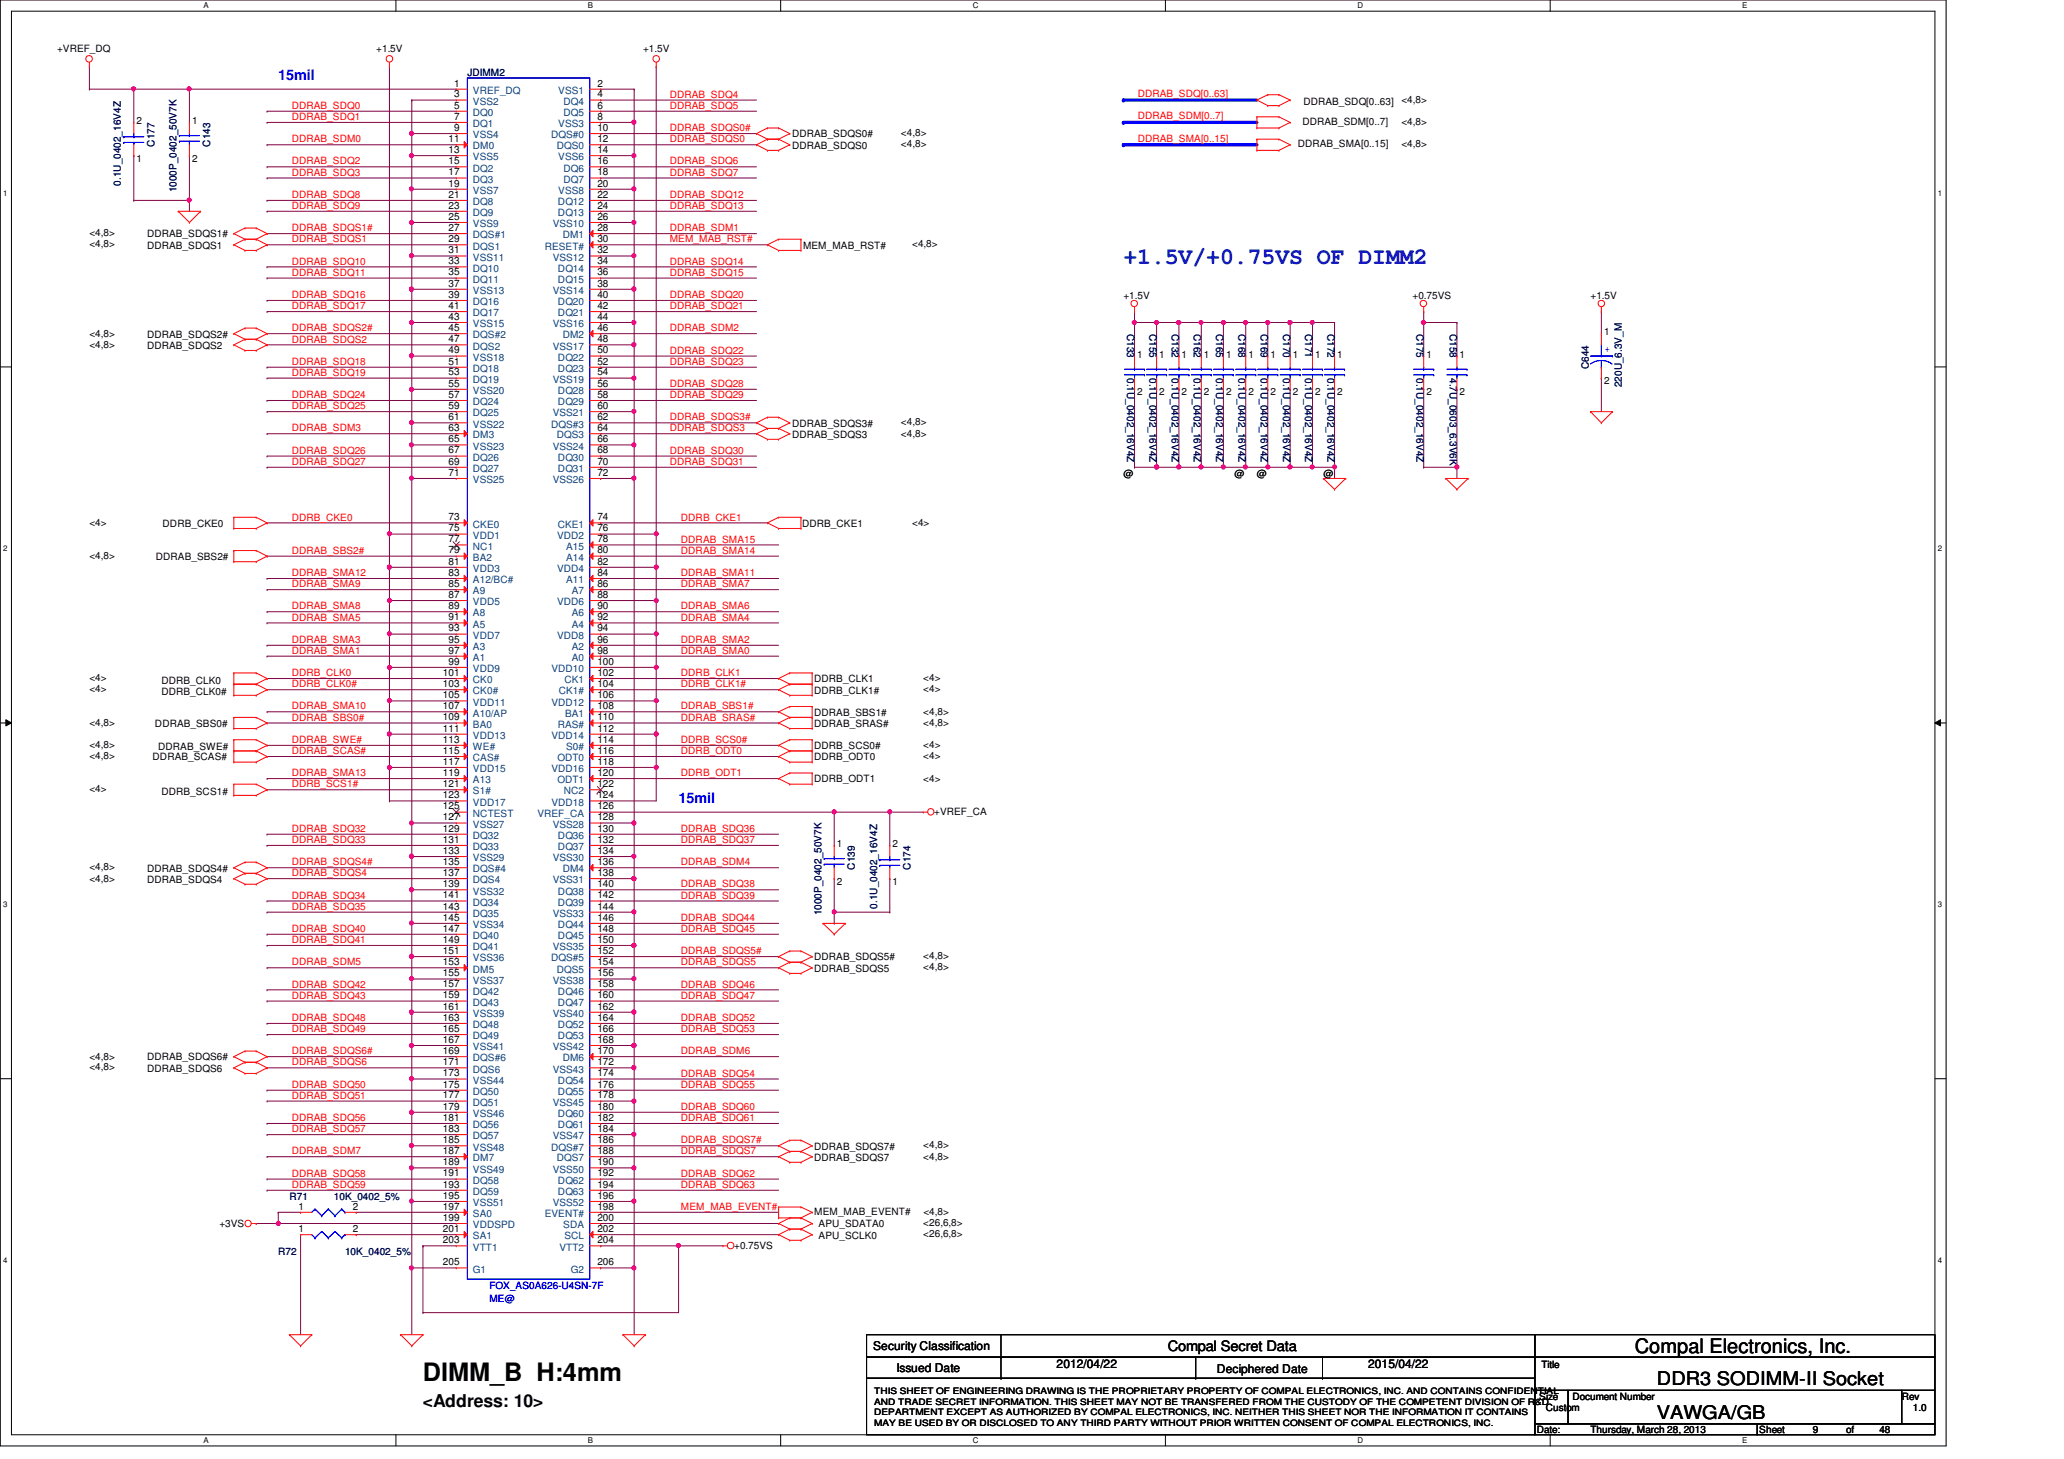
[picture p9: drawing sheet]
<svg xmlns="http://www.w3.org/2000/svg" width="297mm" height="210mm" viewBox="0 0 297 210" stroke-linecap="round" stroke-linejoin="round" font-family="sans-serif">
<defs><g id="words">
<text font-size="3.6" x="60.9" y="198.6">DIMM_B H:4mm</text>
<text font-size="3.3" fill="#0000a0" x="161.7" y="38">+1.5V/+0.75VS OF DIMM2</text>
<text font-size="2.9" x="235.3" y="194.6">Compal Electronics, Inc.</text>
<g font-size="2.7">
<text x="238.5" y="199.3">DDR3 SODIMM-II Socket</text>
<text x="238.5" y="204.1">VAWGA/GB</text>
</g>
<text font-size="2.5" x="60.9" y="202.4">&lt;Address: 10&gt;</text>
<g font-size="2.1" fill="#00f">
<text x="40" y="11.5">15mil</text>
<text x="97.7" y="115.5">15mil</text>
</g>
<text font-size="2.1" x="168.1" y="194.4">Compal Secret Data</text>
<g font-size="1.7">
<text x="125.7" y="194.3">Security Classification</text>
<text x="129" y="197.3">Issued Date</text>
<text x="152.1" y="196.8">2012/04/22</text>
<text x="175.1" y="197.5">Deciphered Date</text>
<text x="196.9" y="196.8">2015/04/22</text>
</g>
<g font-size="1.4">
<text x="8.2" y="7.5">+VREF_DQ</text>
<text x="54.1" y="7.5">+1.5V</text>
<text x="92.5" y="7.5">+1.5V</text>
<text x="19.6" y="17.8">2</text>
<text x="27.6" y="17.8">1</text>
<text x="65.4" y="12.4">1</text>
<text x="65.4" y="14">3</text>
<text x="65.4" y="15.6">5</text>
<text x="65.4" y="17.2">7</text>
<text x="86" y="12.4">2</text>
<text x="86" y="14">4</text>
<text x="86" y="15.6">6</text>
<text x="86" y="17.2">8</text>
<text x="187.4" y="18">DDRAB_SDM[0..7]</text>
<text x="187.6" y="15.1">DDRAB_SDQ[0..63]</text>
<text x="201.7" y="18">&lt;4,8&gt;</text>
<text x="201.7" y="14.8">&lt;4,8&gt;</text>
<text x="19.6" y="23.3">1</text>
<text x="27.6" y="23.3">2</text>
<text x="64.6" y="20.4">11</text>
<text x="64.6" y="22">13</text>
<text x="64.6" y="23.6">15</text>
<text x="65.4" y="18.8">9</text>
<text x="86" y="18.8">10</text>
<text x="86" y="20.4">12</text>
<text x="86" y="22">14</text>
<text x="86" y="23.6">16</text>
<text x="114" y="19.8">DDRAB_SDQS0#</text>
<text x="114" y="21.4">DDRAB_SDQS0</text>
<text x="129.7" y="19.6">&lt;4,8&gt;</text>
<text x="129.7" y="21.2">&lt;4,8&gt;</text>
<text x="186.8" y="21.2">DDRAB_SMA[0..15]</text>
<text x="201.7" y="21.2">&lt;4,8&gt;</text>
<text x="64.6" y="25.2">17</text>
<text x="64.6" y="26.8">19</text>
<text x="64.6" y="28.4">21</text>
<text x="86" y="25.2">18</text>
<text x="86" y="26.8">20</text>
<text x="86" y="28.4">22</text>
<text x="12.9" y="34">&lt;4,8&gt;</text>
<text x="12.9" y="35.6">&lt;4,8&gt;</text>
<text x="21.2" y="34.2">DDRAB_SDQS1#</text>
<text x="21.2" y="35.8">DDRAB_SDQS1</text>
<text x="64.6" y="30">23</text>
<text x="64.6" y="31.6">25</text>
<text x="64.6" y="33.2">27</text>
<text x="64.6" y="34.8">29</text>
<text x="86" y="30">24</text>
<text x="86" y="31.6">26</text>
<text x="86" y="33.2">28</text>
<text x="86" y="34.8">30</text>
<text x="115.6" y="35.8">MEM_MAB_RST#</text>
<text x="131.3" y="35.6">&lt;4,8&gt;</text>
<text x="64.6" y="36.4">31</text>
<text x="64.6" y="38">33</text>
<text x="64.6" y="39.6">35</text>
<text x="64.6" y="41.2">37</text>
<text x="86" y="36.4">32</text>
<text x="86" y="38">34</text>
<text x="86" y="39.6">36</text>
<text x="86" y="41.2">38</text>
<text x="64.6" y="42.8">39</text>
<text x="64.6" y="44.4">41</text>
<text x="64.6" y="46">43</text>
<text x="64.6" y="47.6">45</text>
<text x="86" y="42.8">40</text>
<text x="86" y="44.4">42</text>
<text x="86" y="46">44</text>
<text x="86" y="47.6">46</text>
<text x="161.7" y="43">+1.5V</text>
<text x="203.3" y="43">+0.75VS</text>
<text x="228.9" y="43">+1.5V</text>
<text x="12.9" y="50">&lt;4,8&gt;</text>
<text x="12.9" y="48.4">&lt;4,8&gt;</text>
<text x="21.2" y="50.2">DDRAB_SDQS2</text>
<text x="21.2" y="48.6">DDRAB_SDQS2#</text>
<text x="64.6" y="49.2">47</text>
<text x="64.6" y="50.8">49</text>
<text x="64.6" y="52.5">51</text>
<text x="86" y="49.2">48</text>
<text x="86" y="50.8">50</text>
<text x="86" y="52.5">52</text>
<text x="163.7" y="51.4">1</text>
<text x="166.8" y="51.4">1</text>
<text x="170" y="51.4">1</text>
<text x="173.3" y="51.4">1</text>
<text x="176.4" y="51.4">1</text>
<text x="179.7" y="51.4">1</text>
<text x="182.8" y="51.4">1</text>
<text x="186.1" y="51.4">1</text>
<text x="189.3" y="51.4">1</text>
<text x="192.4" y="51.4">1</text>
<text x="205.3" y="51.4">1</text>
<text x="210.1" y="51.4">1</text>
<text x="230.8" y="48.2">1</text>
<text x="64.6" y="54">53</text>
<text x="64.6" y="55.6">55</text>
<text x="64.6" y="57.2">57</text>
<text x="64.6" y="58.8">59</text>
<text x="86" y="54">54</text>
<text x="86" y="55.6">56</text>
<text x="86" y="57.2">58</text>
<text x="86" y="58.8">60</text>
<text x="163.7" y="56.9">2</text>
<text x="166.8" y="56.9">2</text>
<text x="170" y="56.9">2</text>
<text x="173.3" y="56.9">2</text>
<text x="176.4" y="56.9">2</text>
<text x="179.7" y="56.9">2</text>
<text x="182.8" y="56.9">2</text>
<text x="186.1" y="56.9">2</text>
<text x="189.3" y="56.9">2</text>
<text x="192.4" y="56.9">2</text>
<text x="205.3" y="56.9">2</text>
<text x="210.1" y="56.9">2</text>
<text x="230.8" y="55.3">2</text>
<text x="64.6" y="60.5">61</text>
<text x="64.6" y="62">63</text>
<text x="64.6" y="63.6">65</text>
<text x="64.6" y="65.2">67</text>
<text x="86" y="60.5">62</text>
<text x="86" y="62">64</text>
<text x="86" y="63.6">66</text>
<text x="86" y="65.2">68</text>
<text x="114" y="61.4">DDRAB_SDQS3#</text>
<text x="114" y="63">DDRAB_SDQS3</text>
<text x="129.7" y="61.2">&lt;4,8&gt;</text>
<text x="129.7" y="62.8">&lt;4,8&gt;</text>
<text x="64.6" y="66.8">69</text>
<text x="64.6" y="68.5">71</text>
<text x="86" y="66.8">70</text>
<text x="86" y="68.5">72</text>
<text x="161.7" y="68.6">@</text>
<text x="177.7" y="68.6">@</text>
<text x="180.9" y="68.6">@</text>
<text x="190.5" y="68.6">@</text>
<text x="12.9" y="75.6">&lt;4&gt;</text>
<text x="23.4" y="75.8">DDRB_CKE0</text>
<text x="64.6" y="74.8">73</text>
<text x="64.6" y="76.5">75</text>
<text x="86" y="74.8">74</text>
<text x="86" y="76.5">76</text>
<text x="115.4" y="75.8">DDRB_CKE1</text>
<text x="131.3" y="75.6">&lt;4&gt;</text>
<text x="12.9" y="80.4">&lt;4,8&gt;</text>
<text x="22.4" y="80.6">DDRAB_SBS2#</text>
<text x="64.6" y="82.8">83</text>
<text x="64.6" y="78">77</text>
<text x="64.6" y="79.6">79</text>
<text x="64.6" y="81.2">81</text>
<text x="86" y="82.8">84</text>
<text x="86" y="78">78</text>
<text x="86" y="79.6">80</text>
<text x="86" y="81.2">82</text>
<text x="64.6" y="84.5">85</text>
<text x="64.6" y="86">87</text>
<text x="64.6" y="87.6">89</text>
<text x="64.6" y="89.2">91</text>
<text x="86" y="84.5">86</text>
<text x="86" y="86">88</text>
<text x="86" y="87.6">90</text>
<text x="86" y="89.2">92</text>
<text x="64.6" y="90.8">93</text>
<text x="64.6" y="92.5">95</text>
<text x="64.6" y="94">97</text>
<text x="64.6" y="95.6">99</text>
<text x="86" y="90.8">94</text>
<text x="86" y="92.5">96</text>
<text x="86" y="94">98</text>
<text x="86" y="95.6">100</text>
<text x="12.9" y="99.6">&lt;4&gt;</text>
<text x="12.9" y="98">&lt;4&gt;</text>
<text x="23.2" y="99.9">DDRB_CLK0#</text>
<text x="23.2" y="98.3">DDRB_CLK0</text>
<text x="63.8" y="97.2">101</text>
<text x="63.8" y="98.8">103</text>
<text x="63.8" y="100.5">105</text>
<text x="86" y="97.2">102</text>
<text x="86" y="98.8">104</text>
<text x="86" y="100.5">106</text>
<text x="117.2" y="98.2">DDRB_CLK1</text>
<text x="117.2" y="99.8">DDRB_CLK1#</text>
<text x="132.9" y="98">&lt;4&gt;</text>
<text x="132.9" y="99.6">&lt;4&gt;</text>
<text x="12.9" y="104.4">&lt;4,8&gt;</text>
<text x="12.9" y="107.6">&lt;4,8&gt;</text>
<text x="22.3" y="104.6">DDRAB_SBS0#</text>
<text x="22.8" y="107.9">DDRAB_SWE#</text>
<text x="63.8" y="102">107</text>
<text x="63.8" y="103.6">109</text>
<text x="63.8" y="105.2">111</text>
<text x="63.8" y="106.8">113</text>
<text x="86" y="102">108</text>
<text x="86" y="103.6">110</text>
<text x="86" y="105.2">112</text>
<text x="86" y="106.8">114</text>
<text x="117.2" y="107.8">DDRB_SCS0#</text>
<text x="117.2" y="104.6">DDRAB_SRAS#</text>
<text x="117.2" y="103">DDRAB_SBS1#</text>
<text x="132.9" y="107.6">&lt;4&gt;</text>
<text x="132.9" y="104.4">&lt;4,8&gt;</text>
<text x="132.9" y="102.8">&lt;4,8&gt;</text>
<text x="12.9" y="109.2">&lt;4,8&gt;</text>
<text x="22" y="109.4">DDRAB_SCAS#</text>
<text x="63.8" y="108.5">115</text>
<text x="63.8" y="110">117</text>
<text x="63.8" y="111.6">119</text>
<text x="63.8" y="113.2">121</text>
<text x="86" y="108.5">116</text>
<text x="86" y="110">118</text>
<text x="86" y="111.6">120</text>
<text x="86" y="113.2">122</text>
<text x="117.2" y="112.6">DDRB_ODT1</text>
<text x="117.2" y="109.4">DDRB_ODT0</text>
<text x="132.9" y="112.4">&lt;4&gt;</text>
<text x="132.9" y="109.2">&lt;4&gt;</text>
<text x="12.9" y="114">&lt;4&gt;</text>
<text x="23.2" y="114.3">DDRB_SCS1#</text>
<text x="63.8" y="114.9">123</text>
<text x="63.8" y="116.5">125</text>
<text x="63.8" y="118">127</text>
<text x="63.8" y="119.6">129</text>
<text x="86" y="114.9">124</text>
<text x="86" y="116.5">126</text>
<text x="86" y="118">128</text>
<text x="86" y="119.6">130</text>
<text x="134.4" y="117.2">+VREF_CA</text>
<text x="12.9" y="125.2">&lt;4,8&gt;</text>
<text x="21.2" y="125.4">DDRAB_SDQS4#</text>
<text x="63.8" y="121.2">131</text>
<text x="63.8" y="122.9">133</text>
<text x="63.8" y="124.5">135</text>
<text x="86" y="121.2">132</text>
<text x="86" y="122.9">134</text>
<text x="86" y="124.5">136</text>
<text x="120.4" y="121.8">1</text>
<text x="128.4" y="121.8">2</text>
<text x="12.9" y="126.8">&lt;4,8&gt;</text>
<text x="21.2" y="127">DDRAB_SDQS4</text>
<text x="63.8" y="126">137</text>
<text x="63.8" y="127.6">139</text>
<text x="63.8" y="129.2">141</text>
<text x="63.8" y="130.9">143</text>
<text x="86" y="126">138</text>
<text x="86" y="127.6">140</text>
<text x="86" y="129.2">142</text>
<text x="86" y="130.9">144</text>
<text x="120.4" y="127.3">2</text>
<text x="128.4" y="127.3">1</text>
<text x="63.8" y="132.5">145</text>
<text x="63.8" y="134">147</text>
<text x="63.8" y="135.6">149</text>
<text x="63.8" y="137.2">151</text>
<text x="86" y="132.5">146</text>
<text x="86" y="134">148</text>
<text x="86" y="135.6">150</text>
<text x="86" y="137.2">152</text>
<text x="63.8" y="138.9">153</text>
<text x="63.8" y="140.5">155</text>
<text x="63.8" y="142">157</text>
<text x="63.8" y="143.6">159</text>
<text x="86" y="138.9">154</text>
<text x="86" y="140.5">156</text>
<text x="86" y="142">158</text>
<text x="86" y="143.6">160</text>
<text x="117.2" y="139.8">DDRAB_SDQS5</text>
<text x="117.2" y="138.2">DDRAB_SDQS5#</text>
<text x="132.9" y="139.6">&lt;4,8&gt;</text>
<text x="132.9" y="138">&lt;4,8&gt;</text>
<text x="63.8" y="145.2">161</text>
<text x="63.8" y="146.9">163</text>
<text x="63.8" y="148.5">165</text>
<text x="86" y="145.2">162</text>
<text x="86" y="146.9">164</text>
<text x="86" y="148.5">166</text>
<text x="12.9" y="154">&lt;4,8&gt;</text>
<text x="12.9" y="152.4">&lt;4,8&gt;</text>
<text x="21.2" y="154.2">DDRAB_SDQS6</text>
<text x="21.2" y="152.6">DDRAB_SDQS6#</text>
<text x="63.8" y="150">167</text>
<text x="63.8" y="151.6">169</text>
<text x="63.8" y="153.2">171</text>
<text x="63.8" y="154.9">173</text>
<text x="86" y="150">168</text>
<text x="86" y="151.6">170</text>
<text x="86" y="153.2">172</text>
<text x="86" y="154.9">174</text>
<text x="63.8" y="156.5">175</text>
<text x="63.8" y="158">177</text>
<text x="63.8" y="159.6">179</text>
<text x="63.8" y="161.2">181</text>
<text x="86" y="156.5">176</text>
<text x="86" y="158">178</text>
<text x="86" y="159.6">180</text>
<text x="86" y="161.2">182</text>
<text x="63.8" y="162.9">183</text>
<text x="63.8" y="164.5">185</text>
<text x="63.8" y="166">187</text>
<text x="63.8" y="167.6">189</text>
<text x="86" y="162.9">184</text>
<text x="86" y="164.5">186</text>
<text x="86" y="166">188</text>
<text x="86" y="167.6">190</text>
<text x="117.2" y="167">DDRAB_SDQS7</text>
<text x="117.2" y="165.4">DDRAB_SDQS7#</text>
<text x="132.9" y="166.8">&lt;4,8&gt;</text>
<text x="132.9" y="165.2">&lt;4,8&gt;</text>
<text x="63.8" y="169.2">191</text>
<text x="63.8" y="170.9">193</text>
<text x="63.8" y="172.5">195</text>
<text x="86" y="169.2">192</text>
<text x="86" y="170.9">194</text>
<text x="86" y="172.5">196</text>
<text x="31.6" y="176.6">+3VS</text>
<text x="43" y="177.2">1</text>
<text x="43" y="174">1</text>
<text x="50.8" y="177.2">2</text>
<text x="50.8" y="174">2</text>
<text x="63.8" y="174">197</text>
<text x="63.8" y="175.6">199</text>
<text x="63.8" y="177.2">201</text>
<text x="63.8" y="178.9">203</text>
<text x="86" y="174">198</text>
<text x="86" y="175.6">200</text>
<text x="86" y="177.2">202</text>
<text x="86" y="178.9">204</text>
<text x="105.7" y="179.6">+0.75VS</text>
<text x="117.2" y="174.8">MEM_MAB_EVENT#</text>
<text x="117.8" y="176.6">APU_SDATA0</text>
<text x="117.8" y="178.2">APU_SCLK0</text>
<text x="132.9" y="176.4">&lt;26,6,8&gt;</text>
<text x="132.9" y="178">&lt;26,6,8&gt;</text>
<text x="132.9" y="174.8">&lt;4,8&gt;</text>
<text x="63.8" y="182">205</text>
<text x="86" y="182">206</text>
<text x="221.8" y="196.8">Title</text>
<text x="221.5" y="201.4">Size</text>
<text x="222.5" y="203">Custom</text>
<text x="226.3" y="201.4">Document Number</text>
<text x="273.7" y="201.4">Rev</text>
<text x="275.3" y="203">1.0</text>
<text x="221.2" y="206.2">Date:</text>
<text x="228.9" y="206.2">Thursday, March 28, 2013</text>
<text x="253.2" y="206.2">Sheet</text>
<text x="260.9" y="206.2">9</text>
<text x="265.7" y="206.2">of</text>
<text x="270.5" y="206.2">48</text>
</g>
<g font-size="1.4" fill="#000080">
<text x="67.3" y="11">JDIMM2</text>
<text x="22.2" y="21.1" transform="rotate(-90 22.2 21.1)">C177</text>
<text x="30.2" y="21.1" transform="rotate(-90 30.2 21.1)">C143</text>
<text x="17.4" y="26.7" transform="rotate(-90 17.4 26.7)">0.1U_0402_16V4Z</text>
<text x="25.4" y="27.7" transform="rotate(-90 25.4 27.7)">1000P_0402_50V7K</text>
<text x="162.2" y="48" transform="rotate(90 162.2 48)">C133</text>
<text x="165.4" y="48" transform="rotate(90 165.4 48)">C155</text>
<text x="168.7" y="48" transform="rotate(90 168.7 48)">C132</text>
<text x="171.8" y="48" transform="rotate(90 171.8 48)">C162</text>
<text x="175" y="48" transform="rotate(90 175 48)">C165</text>
<text x="178.2" y="48" transform="rotate(90 178.2 48)">C168</text>
<text x="181.4" y="48" transform="rotate(90 181.4 48)">C169</text>
<text x="184.7" y="48" transform="rotate(90 184.7 48)">C170</text>
<text x="187.8" y="48" transform="rotate(90 187.8 48)">C171</text>
<text x="191" y="48" transform="rotate(90 191 48)">C172</text>
<text x="203.8" y="48" transform="rotate(90 203.8 48)">C175</text>
<text x="208.7" y="48" transform="rotate(90 208.7 48)">C158</text>
<text x="228.6" y="53.1" transform="rotate(-90 228.6 53.1)">C644</text>
<text x="162.2" y="54.4" transform="rotate(90 162.2 54.4)">0.1U_0402_16V4Z</text>
<text x="165.4" y="54.4" transform="rotate(90 165.4 54.4)">0.1U_0402_16V4Z</text>
<text x="168.7" y="54.4" transform="rotate(90 168.7 54.4)">0.1U_0402_16V4Z</text>
<text x="171.8" y="54.4" transform="rotate(90 171.8 54.4)">0.1U_0402_16V4Z</text>
<text x="175" y="54.4" transform="rotate(90 175 54.4)">0.1U_0402_16V4Z</text>
<text x="178.2" y="54.4" transform="rotate(90 178.2 54.4)">0.1U_0402_16V4Z</text>
<text x="181.4" y="54.4" transform="rotate(90 181.4 54.4)">0.1U_0402_16V4Z</text>
<text x="184.7" y="54.4" transform="rotate(90 184.7 54.4)">0.1U_0402_16V4Z</text>
<text x="187.8" y="54.4" transform="rotate(90 187.8 54.4)">0.1U_0402_16V4Z</text>
<text x="191" y="54.4" transform="rotate(90 191 54.4)">0.1U_0402_16V4Z</text>
<text x="203.8" y="54.4" transform="rotate(90 203.8 54.4)">0.1U_0402_16V4Z</text>
<text x="208.7" y="54.4" transform="rotate(90 208.7 54.4)">4.7U_0603_6.3V6K</text>
<text x="233.4" y="55.7" transform="rotate(-90 233.4 55.7)">220U_6.3V_M</text>
<text x="123" y="125.1" transform="rotate(-90 123 125.1)">C139</text>
<text x="131" y="125.1" transform="rotate(-90 131 125.1)">C174</text>
<text x="118.2" y="131.7" transform="rotate(-90 118.2 131.7)">1000P_0402_50V7K</text>
<text x="126.2" y="130.7" transform="rotate(-90 126.2 130.7)">0.1U_0402_16V4Z</text>
<text x="41.7" y="172.6">R71</text>
<text x="48" y="172.6">10K_0402_5%</text>
<text x="40" y="180.6">R72</text>
<text x="49.7" y="180.6">10K_0402_5%</text>
</g>
<g font-size="1.4" fill="#f00">
<text x="42" y="15.7">DDRAB_SDQ0</text>
<text x="42" y="17.3">DDRAB_SDQ1</text>
<text x="96.4" y="15.7">DDRAB_SDQ5</text>
<text x="96.4" y="14.1">DDRAB_SDQ4</text>
<text x="163.7" y="13.9">DDRAB_SDQ[0..63]</text>
<text x="163.7" y="17.1">DDRAB_SDM[0..7]</text>
<text x="42" y="23.7">DDRAB_SDQ2</text>
<text x="42" y="20.5">DDRAB_SDM0</text>
<text x="96.4" y="18.9">DDRAB_SDQS0#</text>
<text x="96.4" y="23.7">DDRAB_SDQ6</text>
<text x="96.4" y="20.5">DDRAB_SDQS0</text>
<text x="163.7" y="20.4">DDRAB_SMA[0..15]</text>
<text x="42" y="25.3">DDRAB_SDQ3</text>
<text x="42" y="28.5">DDRAB_SDQ8</text>
<text x="96.4" y="28.5">DDRAB_SDQ12</text>
<text x="96.4" y="25.3">DDRAB_SDQ7</text>
<text x="42" y="30.1">DDRAB_SDQ9</text>
<text x="42" y="33.3">DDRAB_SDQS1#</text>
<text x="42" y="34.9">DDRAB_SDQS1</text>
<text x="96.4" y="33.3">DDRAB_SDM1</text>
<text x="96.4" y="34.9">MEM_MAB_RST#</text>
<text x="96.4" y="30.1">DDRAB_SDQ13</text>
<text x="42" y="38.1">DDRAB_SDQ10</text>
<text x="42" y="39.7">DDRAB_SDQ11</text>
<text x="96.4" y="38.1">DDRAB_SDQ14</text>
<text x="96.4" y="39.7">DDRAB_SDQ15</text>
<text x="42" y="42.9">DDRAB_SDQ16</text>
<text x="42" y="47.7">DDRAB_SDQS2#</text>
<text x="42" y="44.5">DDRAB_SDQ17</text>
<text x="96.4" y="47.7">DDRAB_SDM2</text>
<text x="96.4" y="42.9">DDRAB_SDQ20</text>
<text x="96.4" y="44.5">DDRAB_SDQ21</text>
<text x="42" y="49.3">DDRAB_SDQS2</text>
<text x="42" y="52.5">DDRAB_SDQ18</text>
<text x="96.4" y="50.9">DDRAB_SDQ22</text>
<text x="96.4" y="52.5">DDRAB_SDQ23</text>
<text x="42" y="58.9">DDRAB_SDQ25</text>
<text x="42" y="54.1">DDRAB_SDQ19</text>
<text x="42" y="57.3">DDRAB_SDQ24</text>
<text x="96.4" y="55.7">DDRAB_SDQ28</text>
<text x="96.4" y="57.3">DDRAB_SDQ29</text>
<text x="42" y="65.3">DDRAB_SDQ26</text>
<text x="42" y="62.1">DDRAB_SDM3</text>
<text x="96.4" y="65.3">DDRAB_SDQ30</text>
<text x="96.4" y="62.1">DDRAB_SDQS3</text>
<text x="96.4" y="60.5">DDRAB_SDQS3#</text>
<text x="42" y="66.9">DDRAB_SDQ27</text>
<text x="96.4" y="66.9">DDRAB_SDQ31</text>
<text x="42" y="74.9">DDRB_CKE0</text>
<text x="98" y="74.9">DDRB_CKE1</text>
<text x="42" y="82.9">DDRAB_SMA12</text>
<text x="42" y="79.7">DDRAB_SBS2#</text>
<text x="98" y="78.1">DDRAB_SMA15</text>
<text x="98" y="79.7">DDRAB_SMA14</text>
<text x="98" y="82.9">DDRAB_SMA11</text>
<text x="42" y="87.7">DDRAB_SMA8</text>
<text x="42" y="84.5">DDRAB_SMA9</text>
<text x="42" y="89.3">DDRAB_SMA5</text>
<text x="98" y="84.5">DDRAB_SMA7</text>
<text x="98" y="87.7">DDRAB_SMA6</text>
<text x="98" y="89.3">DDRAB_SMA4</text>
<text x="42" y="92.5">DDRAB_SMA3</text>
<text x="42" y="94.1">DDRAB_SMA1</text>
<text x="98" y="94.1">DDRAB_SMA0</text>
<text x="98" y="92.5">DDRAB_SMA2</text>
<text x="42" y="98.9">DDRB_CLK0#</text>
<text x="42" y="97.3">DDRB_CLK0</text>
<text x="98" y="98.9">DDRB_CLK1#</text>
<text x="98" y="97.3">DDRB_CLK1</text>
<text x="42" y="106.9">DDRAB_SWE#</text>
<text x="42" y="102.1">DDRAB_SMA10</text>
<text x="42" y="103.7">DDRAB_SBS0#</text>
<text x="98" y="102.1">DDRAB_SBS1#</text>
<text x="98" y="103.7">DDRAB_SRAS#</text>
<text x="98" y="106.9">DDRB_SCS0#</text>
<text x="42" y="113.3">DDRB_SCS1#</text>
<text x="42" y="108.5">DDRAB_SCAS#</text>
<text x="42" y="111.7">DDRAB_SMA13</text>
<text x="98" y="108.5">DDRB_ODT0</text>
<text x="98" y="111.7">DDRB_ODT1</text>
<text x="42" y="119.7">DDRAB_SDQ32</text>
<text x="98" y="119.7">DDRAB_SDQ36</text>
<text x="42" y="121.3">DDRAB_SDQ33</text>
<text x="42" y="124.5">DDRAB_SDQS4#</text>
<text x="98" y="124.5">DDRAB_SDM4</text>
<text x="98" y="121.3">DDRAB_SDQ37</text>
<text x="42" y="130.9">DDRAB_SDQ35</text>
<text x="42" y="126.1">DDRAB_SDQS4</text>
<text x="42" y="129.3">DDRAB_SDQ34</text>
<text x="98" y="129.3">DDRAB_SDQ39</text>
<text x="98" y="127.7">DDRAB_SDQ38</text>
<text x="42" y="135.7">DDRAB_SDQ41</text>
<text x="42" y="134.1">DDRAB_SDQ40</text>
<text x="98" y="137.3">DDRAB_SDQS5#</text>
<text x="98" y="132.5">DDRAB_SDQ44</text>
<text x="98" y="134.1">DDRAB_SDQ45</text>
<text x="42" y="142.1">DDRAB_SDQ42</text>
<text x="42" y="138.9">DDRAB_SDM5</text>
<text x="42" y="143.7">DDRAB_SDQ43</text>
<text x="98" y="142.1">DDRAB_SDQ46</text>
<text x="98" y="138.9">DDRAB_SDQS5</text>
<text x="98" y="143.7">DDRAB_SDQ47</text>
<text x="42" y="148.5">DDRAB_SDQ49</text>
<text x="42" y="146.9">DDRAB_SDQ48</text>
<text x="98" y="148.5">DDRAB_SDQ53</text>
<text x="98" y="146.9">DDRAB_SDQ52</text>
<text x="42" y="153.3">DDRAB_SDQS6</text>
<text x="42" y="151.7">DDRAB_SDQS6#</text>
<text x="98" y="151.7">DDRAB_SDM6</text>
<text x="98" y="154.9">DDRAB_SDQ54</text>
<text x="42" y="158.1">DDRAB_SDQ51</text>
<text x="42" y="161.3">DDRAB_SDQ56</text>
<text x="42" y="156.5">DDRAB_SDQ50</text>
<text x="98" y="159.7">DDRAB_SDQ60</text>
<text x="98" y="156.5">DDRAB_SDQ55</text>
<text x="98" y="161.3">DDRAB_SDQ61</text>
<text x="42" y="162.9">DDRAB_SDQ57</text>
<text x="42" y="166.1">DDRAB_SDM7</text>
<text x="98" y="166.1">DDRAB_SDQS7</text>
<text x="98" y="164.5">DDRAB_SDQS7#</text>
<text x="42" y="170.9">DDRAB_SDQ59</text>
<text x="42" y="169.3">DDRAB_SDQ58</text>
<text x="98" y="170.9">DDRAB_SDQ63</text>
<text x="98" y="169.3">DDRAB_SDQ62</text>
<text x="98" y="174.1">MEM_MAB_EVENT#</text>
</g>
<g font-size="1.4" fill="#004080">
<text x="68.1" y="13.5">VREF_DQ</text>
<text x="68.1" y="15.1">VSS2</text>
<text x="68.1" y="16.7">DQ0</text>
<text x="80.3" y="13.5">VSS1</text>
<text x="81.1" y="15.1">DQ4</text>
<text x="81.1" y="16.7">DQ5</text>
<text x="68.1" y="18.3">DQ1</text>
<text x="68.1" y="19.9">VSS4</text>
<text x="68.1" y="21.5">DM0</text>
<text x="68.1" y="23.1">VSS5</text>
<text x="79.3" y="19.9">DQS#0</text>
<text x="80.1" y="21.5">DQS0</text>
<text x="80.3" y="18.3">VSS3</text>
<text x="80.3" y="23.1">VSS6</text>
<text x="68.1" y="24.7">DQ2</text>
<text x="68.1" y="26.3">DQ3</text>
<text x="68.1" y="27.9">VSS7</text>
<text x="68.1" y="29.5">DQ8</text>
<text x="80.3" y="29.5">DQ12</text>
<text x="80.3" y="27.9">VSS8</text>
<text x="81.1" y="24.7">DQ6</text>
<text x="81.1" y="26.3">DQ7</text>
<text x="68.1" y="31.1">DQ9</text>
<text x="68.1" y="32.7">VSS9</text>
<text x="68.1" y="34.3">DQS#1</text>
<text x="68.1" y="35.9">DQS1</text>
<text x="78.4" y="35.9">RESET#</text>
<text x="79.5" y="32.7">VSS10</text>
<text x="80.3" y="31.1">DQ13</text>
<text x="81" y="34.3">DM1</text>
<text x="68.1" y="37.5">VSS11</text>
<text x="68.1" y="39.1">DQ10</text>
<text x="68.1" y="40.7">DQ11</text>
<text x="79.5" y="37.5">VSS12</text>
<text x="80.3" y="39.1">DQ14</text>
<text x="80.3" y="40.7">DQ15</text>
<text x="68.1" y="42.3">VSS13</text>
<text x="68.1" y="43.9">DQ16</text>
<text x="68.1" y="45.5">DQ17</text>
<text x="68.1" y="47.1">VSS15</text>
<text x="79.5" y="42.3">VSS14</text>
<text x="79.5" y="47.1">VSS16</text>
<text x="80.3" y="43.9">DQ20</text>
<text x="80.3" y="45.5">DQ21</text>
<text x="68.1" y="48.7">DQS#2</text>
<text x="68.1" y="50.3">DQS2</text>
<text x="68.1" y="51.9">VSS18</text>
<text x="68.1" y="53.5">DQ18</text>
<text x="79.5" y="50.3">VSS17</text>
<text x="80.3" y="51.9">DQ22</text>
<text x="80.3" y="53.5">DQ23</text>
<text x="81" y="48.7">DM2</text>
<text x="68.1" y="55.1">DQ19</text>
<text x="68.1" y="56.7">VSS20</text>
<text x="68.1" y="58.3">DQ24</text>
<text x="68.1" y="59.9">DQ25</text>
<text x="79.5" y="55.1">VSS19</text>
<text x="79.5" y="59.9">VSS21</text>
<text x="80.3" y="56.7">DQ28</text>
<text x="80.3" y="58.3">DQ29</text>
<text x="68.1" y="61.5">VSS22</text>
<text x="68.1" y="63.1">DM3</text>
<text x="68.1" y="64.7">VSS23</text>
<text x="79.3" y="61.5">DQS#3</text>
<text x="79.5" y="64.7">VSS24</text>
<text x="80.1" y="63.1">DQS3</text>
<text x="68.1" y="66.3">DQ26</text>
<text x="68.1" y="67.9">DQ27</text>
<text x="68.1" y="69.5">VSS25</text>
<text x="79.5" y="69.5">VSS26</text>
<text x="80.3" y="66.3">DQ30</text>
<text x="80.3" y="67.9">DQ31</text>
<text x="68.1" y="75.9">CKE0</text>
<text x="68.1" y="77.5">VDD1</text>
<text x="80.2" y="77.5">VDD2</text>
<text x="80.3" y="75.9">CKE1</text>
<text x="68.1" y="83.9">A12/BC#</text>
<text x="68.1" y="79.1">NC1</text>
<text x="68.1" y="80.7">BA2</text>
<text x="68.1" y="82.3">VDD3</text>
<text x="80.2" y="82.3">VDD4</text>
<text x="81.5" y="83.9">A11</text>
<text x="81.5" y="79.1">A15</text>
<text x="81.5" y="80.7">A14</text>
<text x="68.1" y="85.5">A9</text>
<text x="68.1" y="87.1">VDD5</text>
<text x="68.1" y="88.7">A8</text>
<text x="80.2" y="87.1">VDD6</text>
<text x="82.3" y="85.5">A7</text>
<text x="82.3" y="88.7">A6</text>
<text x="68.1" y="90.3">A5</text>
<text x="68.1" y="91.9">VDD7</text>
<text x="68.1" y="93.5">A3</text>
<text x="68.1" y="95.1">A1</text>
<text x="80.2" y="91.9">VDD8</text>
<text x="82.3" y="90.3">A4</text>
<text x="82.3" y="93.5">A2</text>
<text x="82.3" y="95.1">A0</text>
<text x="68.1" y="96.7">VDD9</text>
<text x="68.1" y="98.3">CK0</text>
<text x="68.1" y="99.9">CK0#</text>
<text x="68.1" y="101.5">VDD11</text>
<text x="79.4" y="96.7">VDD10</text>
<text x="79.4" y="101.5">VDD12</text>
<text x="80.4" y="99.9">CK1#</text>
<text x="81.2" y="98.3">CK1</text>
<text x="68.1" y="103.1">A10/AP</text>
<text x="68.1" y="104.7">BA0</text>
<text x="68.1" y="106.3">VDD13</text>
<text x="68.1" y="107.9">WE#</text>
<text x="79.4" y="106.3">VDD14</text>
<text x="80.3" y="104.7">RAS#</text>
<text x="81.3" y="103.1">BA1</text>
<text x="81.5" y="107.9">S0#</text>
<text x="68.1" y="109.5">CAS#</text>
<text x="68.1" y="111.1">VDD15</text>
<text x="68.1" y="112.7">A13</text>
<text x="79.4" y="111.1">VDD16</text>
<text x="80.2" y="109.5">ODT0</text>
<text x="80.2" y="112.7">ODT1</text>
<text x="68.1" y="114.3">S1#</text>
<text x="68.1" y="115.9">VDD17</text>
<text x="68.1" y="117.5">NCTEST</text>
<text x="68.1" y="119.1">VSS27</text>
<text x="77.3" y="117.5">VREF_CA</text>
<text x="79.4" y="115.9">VDD18</text>
<text x="79.5" y="119.1">VSS28</text>
<text x="81.1" y="114.3">NC2</text>
<text x="68.1" y="120.7">DQ32</text>
<text x="68.1" y="122.3">DQ33</text>
<text x="68.1" y="123.9">VSS29</text>
<text x="68.1" y="125.5">DQS#4</text>
<text x="79.5" y="123.9">VSS30</text>
<text x="80.3" y="120.7">DQ36</text>
<text x="80.3" y="122.3">DQ37</text>
<text x="81" y="125.5">DM4</text>
<text x="68.1" y="127.1">DQS4</text>
<text x="68.1" y="128.7">VSS32</text>
<text x="68.1" y="130.3">DQ34</text>
<text x="68.1" y="131.9">DQ35</text>
<text x="79.5" y="127.1">VSS31</text>
<text x="79.5" y="131.9">VSS33</text>
<text x="80.3" y="128.7">DQ38</text>
<text x="80.3" y="130.3">DQ39</text>
<text x="68.1" y="133.5">VSS34</text>
<text x="68.1" y="135.1">DQ40</text>
<text x="68.1" y="136.7">DQ41</text>
<text x="79.5" y="136.7">VSS35</text>
<text x="80.3" y="133.5">DQ44</text>
<text x="80.3" y="135.1">DQ45</text>
<text x="68.1" y="138.3">VSS36</text>
<text x="68.1" y="139.9">DM5</text>
<text x="68.1" y="141.5">VSS37</text>
<text x="68.1" y="143.1">DQ42</text>
<text x="79.3" y="138.3">DQS#5</text>
<text x="79.5" y="141.5">VSS38</text>
<text x="80.1" y="139.9">DQS5</text>
<text x="80.3" y="143.1">DQ46</text>
<text x="68.1" y="144.7">DQ43</text>
<text x="68.1" y="146.3">VSS39</text>
<text x="68.1" y="147.9">DQ48</text>
<text x="68.1" y="149.5">DQ49</text>
<text x="79.5" y="146.3">VSS40</text>
<text x="80.3" y="144.7">DQ47</text>
<text x="80.3" y="147.9">DQ52</text>
<text x="80.3" y="149.5">DQ53</text>
<text x="68.1" y="151.1">VSS41</text>
<text x="68.1" y="152.7">DQS#6</text>
<text x="68.1" y="154.3">DQS6</text>
<text x="68.1" y="155.9">VSS44</text>
<text x="79.5" y="151.1">VSS42</text>
<text x="79.5" y="154.3">VSS43</text>
<text x="80.3" y="155.9">DQ54</text>
<text x="81" y="152.7">DM6</text>
<text x="68.1" y="157.5">DQ50</text>
<text x="68.1" y="159.1">DQ51</text>
<text x="68.1" y="160.7">VSS46</text>
<text x="79.5" y="159.1">VSS45</text>
<text x="80.3" y="157.5">DQ55</text>
<text x="80.3" y="160.7">DQ60</text>
<text x="68.1" y="162.3">DQ56</text>
<text x="68.1" y="163.9">DQ57</text>
<text x="68.1" y="165.5">VSS48</text>
<text x="68.1" y="167.1">DM7</text>
<text x="79.3" y="165.5">DQS#7</text>
<text x="79.5" y="163.9">VSS47</text>
<text x="80.1" y="167.1">DQS7</text>
<text x="80.3" y="162.3">DQ61</text>
<text x="68.1" y="168.7">VSS49</text>
<text x="68.1" y="170.3">DQ58</text>
<text x="68.1" y="171.9">DQ59</text>
<text x="68.1" y="173.5">VSS51</text>
<text x="79.5" y="168.7">VSS50</text>
<text x="79.5" y="173.5">VSS52</text>
<text x="80.3" y="170.3">DQ62</text>
<text x="80.3" y="171.9">DQ63</text>
<text x="68.1" y="175.1">SA0</text>
<text x="68.1" y="176.7">VDDSPD</text>
<text x="68.1" y="178.3">SA1</text>
<text x="68.1" y="179.9">VTT1</text>
<text x="78.4" y="175.1">EVENT#</text>
<text x="80.5" y="179.9">VTT2</text>
<text x="81.1" y="176.7">SDA</text>
<text x="81.2" y="178.3">SCL</text>
<text x="68.1" y="183.1">G1</text>
<text x="82.2" y="183.1">G2</text>
</g>
<g font-size="1.4" fill="#00f">
<text x="231" y="50.6">+</text>
<text x="70.4" y="185.4">FOX_AS0A626-U4SN-7F</text>
<text x="70.4" y="187.3">ME@</text>
</g>
<g font-size="1.3">
<text x="125.8" y="200.6">THIS SHEET OF ENGINEERING DRAWING IS THE PROPRIETARY PROPERTY OF COMPAL ELECTRONICS, INC. AND CONTAINS CONFIDENTIAL</text>
<text x="125.8" y="202.1">AND TRADE SECRET INFORMATION. THIS SHEET MAY NOT BE TRANSFERED FROM THE CUSTODY OF THE COMPETENT DIVISION OF R&amp;D</text>
<text x="125.8" y="203.6">DEPARTMENT EXCEPT AS AUTHORIZED BY COMPAL ELECTRONICS, INC. NEITHER THIS SHEET NOR THE INFORMATION IT CONTAINS</text>
<text x="125.8" y="205.1">MAY BE USED BY OR DISCLOSED TO ANY THIRD PARTY WITHOUT PRIOR WRITTEN CONSENT OF COMPAL ELECTRONICS, INC.</text>
</g>
<g font-size="1.1">
<text x="29.3" y="1.1">A</text>
<text x="84.6" y="1.1">B</text>
<text x="140" y="1.1">C</text>
<text x="195.4" y="1.1">D</text>
<text x="250.7" y="1.1">E</text>
<text x=".5" y="28.2">1</text>
<text x="278.9" y="28.2">1</text>
<text x=".5" y="79.3">2</text>
<text x="278.9" y="79.3">2</text>
<text x=".5" y="130.6">3</text>
<text x="278.9" y="130.6">3</text>
<text x=".5" y="181.7">4</text>
<text x="278.9" y="181.7">4</text>
<text x="29.3" y="207.6">A</text>
<text x="84.6" y="207.6">B</text>
<text x="140" y="207.6">C</text>
<text x="195.4" y="207.6">D</text>
<text x="250.7" y="207.6">E</text>
</g>
</g></defs>
<path d="M0 0h280.1v208h-280.1zM1.6 1.6h276.9v204.8h-276.9z" fill="none" stroke="#000" stroke-width=".14"/>
<g fill="#fff">
<path d="M29.3 .2h.7v1.2h-.7z"/>
<path d="M29.3 206.6h.7v1.2h-.7z"/>
</g>
<path d="M57 0v1.6M57 206.4v1.6" fill="none" stroke="#000" stroke-width=".14"/>
<g fill="#fff">
<path d="M84.6 .2h.7v1.2h-.7z"/>
<path d="M84.6 206.6h.7v1.2h-.7z"/>
</g>
<path d="M112.3 0v1.6M112.3 206.4v1.6" fill="none" stroke="#000" stroke-width=".14"/>
<g fill="#fff">
<path d="M140 .2h.8v1.2h-.8z"/>
<path d="M140 206.6h.8v1.2h-.8z"/>
</g>
<path d="M167.7 0v1.6M167.7 206.4v1.6" fill="none" stroke="#000" stroke-width=".14"/>
<g fill="#fff">
<path d="M195.4 .2h.7v1.2h-.7z"/>
<path d="M195.4 206.6h.7v1.2h-.7z"/>
</g>
<path d="M223.1 0v1.6M223.1 206.4v1.6" fill="none" stroke="#000" stroke-width=".14"/>
<g fill="#fff">
<path d="M250.7 .2h.8v1.2h-.8z"/>
<path d="M250.7 206.6h.8v1.2h-.8z"/>
<path d="M.5 27.2h.6v1.2h-.6z"/>
<path d="M278.9 27.2h.6v1.2h-.6z"/>
<path d="M.5 78.4h.6v1.1h-.6z"/>
<path d="M278.9 78.4h.6v1.1h-.6z"/>
</g>
<path d="M0 52.8h1.6M278.5 52.8h1.6" fill="none" stroke="#000" stroke-width=".14"/>
<g fill="#fff">
<path d="M.5 129.6h.6v1.2h-.6z"/>
<path d="M278.9 129.6h.6v1.2h-.6z"/>
</g>
<path d="M0 104h1.6M.8 103.5l.8 .5-.8 .4zM278.5 104l.8-.5v.9zM278.5 104h1.6" fill="none" stroke="#000" stroke-width=".14"/>
<path d="M.8 103.5l.8 .5-.8 .4zM278.5 104l.8-.5v.9z" fill="#000"/>
<g fill="#fff">
<path d="M.5 180.8h.6v1.1h-.6z"/>
<path d="M278.9 180.8h.6v1.1h-.6z"/>
</g>
<path d="M0 155.2h1.6M278.5 155.2h1.6" fill="none" stroke="#000" stroke-width=".14"/>
<path d="M128.1 116.8h.1M128.1 116.8h4.8" fill="none" stroke="#800040" stroke-width=".14"/>
<circle cx="128.1" cy="116.8" r=".3" fill="#f0f"/>
<circle cx="128.1" cy="116.8" r=".3" fill="none" stroke="#f0f" stroke-width=".14"/>
<path d="M120.1 131.2h.1M120.1 126.4v4.8" fill="none" stroke="#800040" stroke-width=".14"/>
<circle cx="120.1" cy="131.2" r=".3" fill="#f0f"/>
<circle cx="120.1" cy="131.2" r=".3" fill="none" stroke="#f0f" stroke-width=".14"/>
<path d="M56 110.4h.1M56 110.4v4.8" fill="none" stroke="#800040" stroke-width=".14"/>
<circle cx="56" cy="110.4" r=".3" fill="#f0f"/>
<circle cx="56" cy="110.4" r=".3" fill="none" stroke="#f0f" stroke-width=".14"/>
<path d="M56 86.4h.1M56 86.4v4.8M86.4 110.4h.1M86.4 110.4h8" fill="none" stroke="#800040" stroke-width=".14"/>
<circle cx="56" cy="86.4" r=".3" fill="#f0f"/>
<circle cx="56" cy="86.4" r=".3" fill="none" stroke="#f0f" stroke-width=".14"/>
<path d="M56 81.6h.1M56 81.6v4.8" fill="none" stroke="#800040" stroke-width=".14"/>
<circle cx="56" cy="81.6" r=".31" fill="#f0f"/>
<circle cx="56" cy="81.6" r=".31" fill="none" stroke="#f0f" stroke-width=".14"/>
<path d="M56 96h.1M56 96v4.8" fill="none" stroke="#800040" stroke-width=".14"/>
<circle cx="56" cy="96" r=".3" fill="#f0f"/>
<circle cx="56" cy="96" r=".3" fill="none" stroke="#f0f" stroke-width=".14"/>
<path d="M56 100.8h.1M56 100.8v4.8" fill="none" stroke="#800040" stroke-width=".14"/>
<circle cx="56" cy="100.8" r=".3" fill="#f0f"/>
<circle cx="56" cy="100.8" r=".3" fill="none" stroke="#f0f" stroke-width=".14"/>
<path d="M56 105.6h.1M56 105.6v4.8" fill="none" stroke="#800040" stroke-width=".14"/>
<circle cx="56" cy="105.6" r=".31" fill="#f0f"/>
<circle cx="56" cy="105.6" r=".31" fill="none" stroke="#f0f" stroke-width=".14"/>
<path d="M56 76.8h.1M56 76.8v4.8" fill="none" stroke="#800040" stroke-width=".14"/>
<circle cx="56" cy="76.8" r=".3" fill="#f0f"/>
<circle cx="56" cy="76.8" r=".3" fill="none" stroke="#f0f" stroke-width=".14"/>
<path d="M56 91.2h.1M56 91.2v4.8" fill="none" stroke="#800040" stroke-width=".14"/>
<circle cx="56" cy="91.2" r=".3" fill="#f0f"/>
<circle cx="56" cy="91.2" r=".3" fill="none" stroke="#f0f" stroke-width=".14"/>
<g fill="none" stroke="#800040" stroke-width=".14">
<path d="M56 9.6h.1M56 9.6v67.2M86.4 16h.1M86.4 19.2h.1M86.4 16h22.5M86.4 19.2h22.5M38.4 24h.1M38.4 24h27.3M59.3 22.4h.1M59.3 22.4h6.4M86.4 38.4h.1M86.4 38.4h22.5"/>
<path d="M38.4 59.2h.1M38.4 59.2h27.3M86.4 51.2h.1M86.4 54.4h.1M86.4 51.2h22.5M86.4 54.4h4.9M38.4 65.6h.1M38.4 65.6h27.3M86.4 75.2h.1M86.4 75.2h24M38.4 83.2h.1M38.4 83.2h27.3"/>
<path d="M56 100.8h.1M56 100.8h9.7M38.4 131.2h.1M38.4 126.4h.1M38.4 131.2h27.3M38.4 126.4h27.3M59.3 132.8h.1M59.3 132.8h6.4M86.4 120h.1M86.4 120h25.7M38.4 153.6h.1M38.4 142.4h.1"/>
<path d="M38.4 153.6h27.3M38.4 142.4h27.3M86.4 152h.1M86.4 152h25.7M59.3 172.8h.1M59.3 172.8h6.4M86.4 171.2h.1M86.4 171.2h25.7M97.7 179.2h.1M97.7 179.2h6.4M59.3 182.4h.1M59.3 182.4h6.4"/>
<path d="M59.3 182.4v9.6"/>
</g>
<circle cx="59.2" cy="182.4" r=".3" fill="#f0f"/>
<circle cx="59.2" cy="182.4" r=".3" fill="none" stroke="#f0f" stroke-width=".14"/>
<path d="M91.3 182.4h.1M91.3 182.4v9.6" fill="none" stroke="#800040" stroke-width=".14"/>
<circle cx="91.2" cy="182.4" r=".3" fill="#f0f"/>
<circle cx="91.2" cy="182.4" r=".3" fill="none" stroke="#f0f" stroke-width=".14"/>
<path d="M86.4 78.4h.1M86.4 78.4h25.7M91.3 172.8h.1M91.3 172.8v9.6" fill="none" stroke="#800040" stroke-width=".14"/>
<circle cx="91.2" cy="172.8" r=".3" fill="#f0f"/>
<circle cx="91.2" cy="172.8" r=".3" fill="none" stroke="#f0f" stroke-width=".14"/>
<path d="M91.3 126.4h.1M91.3 126.4v4.8" fill="none" stroke="#800040" stroke-width=".14"/>
<circle cx="91.2" cy="126.4" r=".3" fill="#f0f"/>
<circle cx="91.2" cy="126.4" r=".3" fill="none" stroke="#f0f" stroke-width=".14"/>
<path d="M38.4 67.2h.1M38.4 67.2h27.3M59.3 123.2h.1M59.3 123.2v4.8" fill="none" stroke="#800040" stroke-width=".14"/>
<circle cx="59.2" cy="123.2" r=".3" fill="#f0f"/>
<circle cx="59.2" cy="123.2" r=".3" fill="none" stroke="#f0f" stroke-width=".14"/>
<path d="M59.3 140.8h.1M59.3 140.8v4.8M59.3 160h.1M59.3 160v4.8" fill="none" stroke="#800040" stroke-width=".14"/>
<circle cx="59.2" cy="140.8" r=".3" fill="#f0f"/>
<circle cx="59.2" cy="140.8" r=".3" fill="none" stroke="#f0f" stroke-width=".14"/>
<path d="M59.3 68.8h.1M59.3 60.8h.1M59.3 68.8h6.4M59.3 60.8v3.2" fill="none" stroke="#800040" stroke-width=".14"/>
<circle cx="59.2" cy="60.8" r=".3" fill="#f0f"/>
<circle cx="59.2" cy="60.8" r=".3" fill="none" stroke="#f0f" stroke-width=".14"/>
<path d="M59.3 172.8h.1M59.3 172.8v9.6M60.9 179.2h.1M60.9 179.2v9.6" fill="none" stroke="#800040" stroke-width=".14"/>
<circle cx="59.2" cy="172.8" r=".3" fill="#f0f"/>
<circle cx="59.2" cy="172.8" r=".3" fill="none" stroke="#f0f" stroke-width=".14"/>
<g fill="none" stroke="#800040" stroke-width=".14">
<path d="M86.4 28.8h.1M86.4 28.8h22.5M38.4 75.2h.1M38.4 75.2h27.3M86.4 67.2h.1M86.4 67.2h22.5M86.4 91.2h.1M86.4 91.2h8M86.4 136h.1M86.4 136h4.9M59.3 155.2h.1M59.3 155.2h6.4"/>
<path d="M60.9 179.2h.1M60.9 179.2h4.8"/>
</g>
<circle cx="91.2" cy="136" r=".3" fill="#f0f"/>
<circle cx="91.2" cy="136" r=".3" fill="none" stroke="#f0f" stroke-width=".14"/>
<g fill="none" stroke="#800040" stroke-width=".14">
<path d="M86.4 22.4h.1M86.4 24h.1M86.4 36.8h.1M86.4 22.4h4.9M86.4 24h22.5M86.4 36.8h4.9M59.3 46.4h.1M59.3 46.4h6.4M38.4 92.8h.1M38.4 92.8h27.3M56 81.6h.1M56 81.6h9.7"/>
<path d="M38.4 113.6h.1M38.4 113.6h27.3M86.4 102.4h.1M86.4 102.4h25.7M86.4 129.6h.1M86.4 129.6h25.7M59.3 155.2h.1M59.3 155.2v4.8M86.4 158.4h.1M86.4 158.4h4.9M38.4 171.2h.1M38.4 171.2h27.3"/>
<path d="M51.3 174.4h.1M51.3 174.4h14.4M86.4 177.6h.1M86.4 177.6h25.7"/>
</g>
<circle cx="59.2" cy="160" r=".3" fill="#f0f"/>
<circle cx="59.2" cy="160" r=".3" fill="none" stroke="#f0f" stroke-width=".14"/>
<circle cx="59.2" cy="155.2" r=".3" fill="#f0f"/>
<circle cx="59.2" cy="155.2" r=".3" fill="none" stroke="#f0f" stroke-width=".14"/>
<path d="M59.3 168h.1M59.3 168v4.8" fill="none" stroke="#800040" stroke-width=".14"/>
<circle cx="59.2" cy="168" r=".3" fill="#f0f"/>
<circle cx="59.2" cy="168" r=".3" fill="none" stroke="#f0f" stroke-width=".14"/>
<path d="M59.3 19.2h.1M59.3 19.2v3.2M86.4 20.8h.1M86.4 20.8h22.5M86.4 84.8h.1M86.4 84.8h25.7M38.4 107.2h.1M38.4 107.2h27.3M86.4 118.4h.1M86.4 118.4h4.9" fill="none" stroke="#800040" stroke-width=".14"/>
<circle cx="59.2" cy="19.2" r=".3" fill="#f0f"/>
<circle cx="59.2" cy="19.2" r=".3" fill="none" stroke="#f0f" stroke-width=".14"/>
<path d="M59.3 36.8h.1M59.3 36.8v4.8" fill="none" stroke="#800040" stroke-width=".14"/>
<circle cx="59.2" cy="36.8" r=".3" fill="#f0f"/>
<circle cx="59.2" cy="36.8" r=".3" fill="none" stroke="#f0f" stroke-width=".14"/>
<path d="M59.3 68.8h.1M59.3 68.8v49.6" fill="none" stroke="#800040" stroke-width=".14"/>
<circle cx="59.2" cy="68.8" r=".3" fill="#f0f"/>
<circle cx="59.2" cy="68.8" r=".3" fill="none" stroke="#f0f" stroke-width=".14"/>
<path d="M59.3 145.6h.1M59.3 145.6v4.8" fill="none" stroke="#800040" stroke-width=".14"/>
<circle cx="59.2" cy="145.6" r=".31" fill="#f0f"/>
<circle cx="59.2" cy="145.6" r=".31" fill="none" stroke="#f0f" stroke-width=".14"/>
<path d="M59.3 128h.1M59.3 128v4.8" fill="none" stroke="#800040" stroke-width=".14"/>
<circle cx="59.2" cy="128" r=".3" fill="#f0f"/>
<circle cx="59.2" cy="128" r=".3" fill="none" stroke="#f0f" stroke-width=".14"/>
<path d="M59.3 46.4h.1M59.3 46.4v4.8" fill="none" stroke="#800040" stroke-width=".14"/>
<circle cx="59.2" cy="46.4" r=".3" fill="#f0f"/>
<circle cx="59.2" cy="46.4" r=".3" fill="none" stroke="#f0f" stroke-width=".14"/>
<path d="M59.3 14.4h.1M59.3 14.4v4.8M59.3 56h.1M59.3 56v4.8" fill="none" stroke="#800040" stroke-width=".14"/>
<circle cx="59.2" cy="56" r=".3" fill="#f0f"/>
<circle cx="59.2" cy="56" r=".3" fill="none" stroke="#f0f" stroke-width=".14"/>
<path d="M59.3 41.6h.1M59.3 41.6v4.8" fill="none" stroke="#800040" stroke-width=".14"/>
<circle cx="59.2" cy="41.6" r=".31" fill="#f0f"/>
<circle cx="59.2" cy="41.6" r=".31" fill="none" stroke="#f0f" stroke-width=".14"/>
<path d="M59.3 32h.1M59.3 32v4.8" fill="none" stroke="#800040" stroke-width=".14"/>
<circle cx="59.2" cy="32" r=".3" fill="#f0f"/>
<circle cx="59.2" cy="32" r=".3" fill="none" stroke="#f0f" stroke-width=".14"/>
<path d="M59.3 164.8h.1M59.3 164.8v3.2" fill="none" stroke="#800040" stroke-width=".14"/>
<circle cx="59.2" cy="164.8" r=".3" fill="#f0f"/>
<circle cx="59.2" cy="164.8" r=".3" fill="none" stroke="#f0f" stroke-width=".14"/>
<path d="M59.3 150.4h.1M59.3 150.4v4.8" fill="none" stroke="#800040" stroke-width=".14"/>
<circle cx="59.2" cy="150.4" r=".3" fill="#f0f"/>
<circle cx="59.2" cy="150.4" r=".3" fill="none" stroke="#f0f" stroke-width=".14"/>
<path d="M59.3 132.8h.1M59.3 132.8v4.8" fill="none" stroke="#800040" stroke-width=".14"/>
<circle cx="59.2" cy="137.6" r=".31" fill="#f0f"/>
<circle cx="59.2" cy="137.6" r=".31" fill="none" stroke="#f0f" stroke-width=".14"/>
<circle cx="59.2" cy="132.8" r=".3" fill="#f0f"/>
<circle cx="59.2" cy="132.8" r=".3" fill="none" stroke="#f0f" stroke-width=".14"/>
<path d="M59.3 22.4h.1M59.3 22.4v4.8M86.4 48h.1M86.4 48h22.5M86.4 94.4h.1M86.4 94.4h25.7" fill="none" stroke="#800040" stroke-width=".14"/>
<circle cx="59.2" cy="22.4" r=".3" fill="#f0f"/>
<circle cx="59.2" cy="22.4" r=".3" fill="none" stroke="#f0f" stroke-width=".14"/>
<path d="M59.3 51.2h.1M59.3 51.2v4.8" fill="none" stroke="#800040" stroke-width=".14"/>
<circle cx="59.2" cy="51.2" r=".3" fill="#f0f"/>
<circle cx="59.2" cy="51.2" r=".3" fill="none" stroke="#f0f" stroke-width=".14"/>
<path d="M59.3 64h.1M59.3 64v4.8M59.3 118.4h.1M59.3 118.4v4.8" fill="none" stroke="#800040" stroke-width=".14"/>
<circle cx="59.2" cy="123.2" r=".3" fill="#f0f"/>
<circle cx="59.2" cy="123.2" r=".3" fill="none" stroke="#f0f" stroke-width=".14"/>
<circle cx="59.2" cy="118.4" r=".3" fill="#f0f"/>
<circle cx="59.2" cy="118.4" r=".3" fill="none" stroke="#f0f" stroke-width=".14"/>
<path d="M59.3 27.2h.1M59.3 27.2v4.8M86.4 115.2h.1M86.4 115.2h8" fill="none" stroke="#800040" stroke-width=".14"/>
<circle cx="59.2" cy="27.2" r=".3" fill="#f0f"/>
<circle cx="59.2" cy="27.2" r=".3" fill="none" stroke="#f0f" stroke-width=".14"/>
<g fill="none" stroke="#800040" stroke-width=".14">
<path d="M38.4 16h.1M38.4 16h27.3M86.4 14.4h.1M86.4 14.4h22.5M38.4 20.8h.1M38.4 20.8h27.3M59.3 27.2h.1M59.3 27.2h6.4M86.4 33.6h.1M86.4 27.2h.1M86.4 33.6h22.5M86.4 27.2h4.9"/>
<path d="M38.4 54.4h.1M38.4 49.6h.1M38.4 54.4h27.3M38.4 49.6h27.3M59.3 51.2h.1M59.3 51.2h6.4M86.4 56h.1M86.4 59.2h.1M86.4 56h22.5M86.4 59.2h4.9M86.4 65.6h.1M86.4 62.4h.1"/>
<path d="M86.4 65.6h22.5M86.4 62.4h22.5M56 86.4h.1M56 86.4h9.7M86.4 96h.1M86.4 96h8M56 105.6h.1M56 105.6h9.7M59.3 118.4h.1M59.3 118.4h6.4M86.4 104h.1M86.4 104h25.7"/>
<path d="M38.4 121.6h.1M38.4 121.6h27.3M59.3 137.6h.1M59.3 137.6h6.4M86.4 124.8h.1M86.4 137.6h.1M86.4 132.8h.1M86.4 123.2h.1M86.4 137.6h25.7M86.4 124.8h25.7M86.4 132.8h25.7M86.4 123.2h4.9"/>
<path d="M38.4 158.4h.1M38.4 158.4h27.3M86.4 142.4h.1M86.4 140.8h.1M86.4 142.4h25.7M86.4 140.8h4.9M38.4 163.2h.1M38.4 163.2h27.3M51.3 177.6h.1M51.3 177.6h14.4M59.3 160h.1M59.3 160h6.4"/>
<path d="M86.4 166.4h.1M86.4 163.2h.1M86.4 163.2h4.9M86.4 166.4h25.7"/>
</g>
<circle cx="91.2" cy="123.2" r=".3" fill="#f0f"/>
<circle cx="91.2" cy="123.2" r=".3" fill="none" stroke="#f0f" stroke-width=".14"/>
<path d="M59.3 14.4h.1M59.3 14.4h6.4M86.4 41.6h.1M86.4 41.6h4.9M38.4 88h.1M38.4 88h27.3M94.4 100.8h.1M94.4 100.8v4.8M38.4 139.2h.1M38.4 139.2h27.3M38.4 169.6h.1M38.4 169.6h27.3" fill="none" stroke="#800040" stroke-width=".14"/>
<circle cx="94.4" cy="100.8" r=".3" fill="#f0f"/>
<circle cx="94.4" cy="100.8" r=".3" fill="none" stroke="#f0f" stroke-width=".14"/>
<path d="M94.4 9.6h.1M94.4 9.6v72M94.4 76.8h.1" fill="none" stroke="#800040" stroke-width=".14"/>
<circle cx="94.4" cy="76.8" r=".3" fill="#f0f"/>
<circle cx="94.4" cy="76.8" r=".3" fill="none" stroke="#f0f" stroke-width=".14"/>
<path d="M94.4 81.6h.1M94.4 81.6v4.8" fill="none" stroke="#800040" stroke-width=".14"/>
<circle cx="94.4" cy="81.6" r=".31" fill="#f0f"/>
<circle cx="94.4" cy="81.6" r=".31" fill="none" stroke="#f0f" stroke-width=".14"/>
<path d="M94.4 110.4h.1M94.4 110.4v4.8" fill="none" stroke="#800040" stroke-width=".14"/>
<circle cx="94.4" cy="110.4" r=".3" fill="#f0f"/>
<circle cx="94.4" cy="110.4" r=".3" fill="none" stroke="#f0f" stroke-width=".14"/>
<path d="M38.4 38.4h.1M38.4 38.4h27.3M86.4 76.8h.1M86.4 76.8h8M86.4 88h.1M86.4 88h25.7M38.4 102.4h.1M38.4 102.4h27.3M86.4 107.2h.1M86.4 107.2h25.7M94.4 105.6h.1M94.4 105.6v4.8" fill="none" stroke="#800040" stroke-width=".14"/>
<circle cx="94.4" cy="105.6" r=".31" fill="#f0f"/>
<circle cx="94.4" cy="105.6" r=".31" fill="none" stroke="#f0f" stroke-width=".14"/>
<path d="M94.4 96h.1M94.4 96v4.8" fill="none" stroke="#800040" stroke-width=".14"/>
<circle cx="94.4" cy="96" r=".3" fill="#f0f"/>
<circle cx="94.4" cy="96" r=".3" fill="none" stroke="#f0f" stroke-width=".14"/>
<path d="M94.4 86.4h.1M94.4 86.4v4.8" fill="none" stroke="#800040" stroke-width=".14"/>
<circle cx="94.4" cy="86.4" r=".3" fill="#f0f"/>
<circle cx="94.4" cy="86.4" r=".3" fill="none" stroke="#f0f" stroke-width=".14"/>
<path d="M94.4 91.2h.1M94.4 91.2v4.8" fill="none" stroke="#800040" stroke-width=".14"/>
<circle cx="94.4" cy="91.2" r=".3" fill="#f0f"/>
<circle cx="94.4" cy="91.2" r=".3" fill="none" stroke="#f0f" stroke-width=".14"/>
<g fill="none" stroke="#800040" stroke-width=".14">
<path d="M38.4 17.6h.1M38.4 17.6h27.3M38.4 25.6h.1M38.4 25.6h27.3M59.3 32h.1M59.3 32h6.4M86.4 35.2h.1M86.4 35.2h24M38.4 43.2h.1M38.4 43.2h27.3M86.4 57.6h.1M86.4 57.6h22.5"/>
<path d="M86.4 64h.1M86.4 64h4.9M38.4 84.8h.1M38.4 84.8h27.3M56 110.4h.1M56 110.4h9.7M86.4 100.8h.1M86.4 100.8h8M38.4 124.8h.1M38.4 124.8h27.3M38.4 152h.1M38.4 148.8h.1"/>
<path d="M38.4 152h27.3M38.4 148.8h27.3M59.3 140.8h.1M59.3 140.8h6.4M86.4 145.6h.1M86.4 145.6h4.9M59.3 164.8h.1M59.3 164.8h6.4M86.4 164.8h.1M86.4 164.8h25.7M60.9 188.8h.1M60.9 188.8h36.8"/>
<path d="M86.4 182.4h.1M86.4 182.4h4.9"/>
</g>
<circle cx="59.2" cy="164.8" r=".3" fill="#f0f"/>
<circle cx="59.2" cy="164.8" r=".3" fill="none" stroke="#f0f" stroke-width=".14"/>
<g fill="none" stroke="#800040" stroke-width=".14">
<path d="M86.4 12.8h.1M86.4 12.8h4.9M91.3 12.8h.1M91.3 12.8v4.8M38.4 30.4h.1M38.4 33.6h.1M38.4 30.4h27.3M38.4 33.6h27.3M86.4 32h.1M86.4 30.4h.1M86.4 25.6h.1M86.4 30.4h22.5"/>
<path d="M86.4 32h4.9M86.4 25.6h22.5M59.3 56h.1M59.3 56h6.4M86.4 43.2h.1M86.4 46.4h.1M86.4 44.8h.1M86.4 43.2h22.5M86.4 46.4h4.9M86.4 44.8h22.5M38.4 62.4h.1M38.4 62.4h27.3"/>
<path d="M56 76.8h.1M56 76.8h9.7M38.4 80h.1M38.4 94.4h.1M38.4 89.6h.1M38.4 80h27.3M38.4 94.4h27.3M38.4 89.6h27.3M56 91.2h.1M56 91.2h9.7M86.4 81.6h.1M86.4 80h.1"/>
<path d="M86.4 80h25.7M86.4 81.6h8M38.4 104h.1M38.4 108.8h.1M38.4 104h27.3M38.4 108.8h27.3M86.4 108.8h.1M86.4 108.8h25.7M59.3 123.2h.1M59.3 123.2h6.4M86.4 139.2h.1M86.4 134.4h.1"/>
<path d="M86.4 121.6h.1M86.4 126.4h.1M86.4 139.2h25.7M86.4 134.4h25.7M86.4 121.6h25.7M86.4 126.4h4.9M59.3 145.6h.1M59.3 145.6h6.4M86.4 155.2h.1M86.4 156.8h.1M86.4 155.2h25.7M86.4 156.8h25.7"/>
<path d="M38.4 166.4h.1M38.4 166.4h27.3M86.4 160h.1M86.4 168h.1M86.4 160h25.7M91.3 163.2h.1M91.3 163.2v4.8h-4.9"/>
</g>
<circle cx="91.2" cy="163.2" r=".3" fill="#f0f"/>
<circle cx="91.2" cy="163.2" r=".3" fill="none" stroke="#f0f" stroke-width=".14"/>
<path d="M59.3 36.8h.1M59.3 36.8h6.4M91.3 41.6h.1M91.3 41.6v4.8M86.4 89.6h.1M86.4 89.6h25.7M56 115.2h.1M56 115.2h9.7" fill="none" stroke="#800040" stroke-width=".14"/>
<circle cx="91.2" cy="41.6" r=".31" fill="#f0f"/>
<circle cx="91.2" cy="41.6" r=".31" fill="none" stroke="#f0f" stroke-width=".14"/>
<path d="M91.3 17.6h.1M91.3 17.6v4.8" fill="none" stroke="#800040" stroke-width=".14"/>
<circle cx="91.2" cy="17.6" r=".31" fill="#f0f"/>
<circle cx="91.2" cy="17.6" r=".31" fill="none" stroke="#f0f" stroke-width=".14"/>
<path d="M91.3 22.4h.1M91.3 22.4v4.8" fill="none" stroke="#800040" stroke-width=".14"/>
<circle cx="91.2" cy="22.4" r=".3" fill="#f0f"/>
<circle cx="91.2" cy="22.4" r=".3" fill="none" stroke="#f0f" stroke-width=".14"/>
<path d="M91.3 168h.1M91.3 168v4.8" fill="none" stroke="#800040" stroke-width=".14"/>
<circle cx="91.2" cy="168" r=".3" fill="#f0f"/>
<circle cx="91.2" cy="168" r=".3" fill="none" stroke="#f0f" stroke-width=".14"/>
<path d="M91.3 145.6h.1M91.3 145.6v4.8" fill="none" stroke="#800040" stroke-width=".14"/>
<circle cx="91.2" cy="150.4" r=".3" fill="#f0f"/>
<circle cx="91.2" cy="150.4" r=".3" fill="none" stroke="#f0f" stroke-width=".14"/>
<circle cx="91.2" cy="145.6" r=".31" fill="#f0f"/>
<circle cx="91.2" cy="145.6" r=".31" fill="none" stroke="#f0f" stroke-width=".14"/>
<path d="M91.3 153.6h.1M91.3 153.6v4.8" fill="none" stroke="#800040" stroke-width=".14"/>
<circle cx="91.2" cy="153.6" r=".31" fill="#f0f"/>
<circle cx="91.2" cy="153.6" r=".31" fill="none" stroke="#f0f" stroke-width=".14"/>
<path d="M91.3 32h.1M91.3 32v4.8" fill="none" stroke="#800040" stroke-width=".14"/>
<circle cx="91.2" cy="32" r=".3" fill="#f0f"/>
<circle cx="91.2" cy="32" r=".3" fill="none" stroke="#f0f" stroke-width=".14"/>
<path d="M91.3 46.4h.1M91.3 46.4v3.2" fill="none" stroke="#800040" stroke-width=".14"/>
<circle cx="91.2" cy="46.4" r=".3" fill="#f0f"/>
<circle cx="91.2" cy="46.4" r=".3" fill="none" stroke="#f0f" stroke-width=".14"/>
<path d="M91.3 49.6h.1M91.3 49.6v4.8" fill="none" stroke="#800040" stroke-width=".14"/>
<circle cx="91.2" cy="49.6" r=".31" fill="#f0f"/>
<circle cx="91.2" cy="49.6" r=".31" fill="none" stroke="#f0f" stroke-width=".14"/>
<path d="M91.3 36.8h.1M91.3 36.8v4.8" fill="none" stroke="#800040" stroke-width=".14"/>
<circle cx="91.2" cy="36.8" r=".3" fill="#f0f"/>
<circle cx="91.2" cy="36.8" r=".3" fill="none" stroke="#f0f" stroke-width=".14"/>
<path d="M91.3 27.2h.1M91.3 27.2v4.8" fill="none" stroke="#800040" stroke-width=".14"/>
<circle cx="91.2" cy="27.2" r=".3" fill="#f0f"/>
<circle cx="91.2" cy="27.2" r=".3" fill="none" stroke="#f0f" stroke-width=".14"/>
<path d="M91.3 64h.1M91.3 64v4.8" fill="none" stroke="#800040" stroke-width=".14"/>
<circle cx="91.2" cy="64" r=".3" fill="#f0f"/>
<circle cx="91.2" cy="64" r=".3" fill="none" stroke="#f0f" stroke-width=".14"/>
<path d="M91.3 68.8h.1M91.3 68.8v49.6" fill="none" stroke="#800040" stroke-width=".14"/>
<circle cx="91.2" cy="68.8" r=".3" fill="#f0f"/>
<circle cx="91.2" cy="68.8" r=".3" fill="none" stroke="#f0f" stroke-width=".14"/>
<path d="M91.3 131.2h.1M91.3 131.2v4.8" fill="none" stroke="#800040" stroke-width=".14"/>
<circle cx="91.2" cy="131.2" r=".3" fill="#f0f"/>
<circle cx="91.2" cy="131.2" r=".3" fill="none" stroke="#f0f" stroke-width=".14"/>
<path d="M27.3 12.8h.1M27.3 12.8h38.4" fill="none" stroke="#800040" stroke-width=".14"/>
<circle cx="27.2" cy="12.8" r=".3" fill="#f0f"/>
<circle cx="27.2" cy="12.8" r=".3" fill="none" stroke="#f0f" stroke-width=".14"/>
<path d="M86.4 150.4h.1M86.4 150.4h4.9M86.4 169.6h.1M86.4 169.6h25.7" fill="none" stroke="#800040" stroke-width=".14"/>
<circle cx="91.2" cy="150.4" r=".3" fill="#f0f"/>
<circle cx="91.2" cy="150.4" r=".3" fill="none" stroke="#f0f" stroke-width=".14"/>
<path d="M91.3 123.2h.1M91.3 123.2v3.2" fill="none" stroke="#800040" stroke-width=".14"/>
<circle cx="91.2" cy="126.4" r=".3" fill="#f0f"/>
<circle cx="91.2" cy="126.4" r=".3" fill="none" stroke="#f0f" stroke-width=".14"/>
<path d="M91.3 158.4h.1M91.3 158.4v4.8" fill="none" stroke="#800040" stroke-width=".14"/>
<circle cx="91.2" cy="158.4" r=".3" fill="#f0f"/>
<circle cx="91.2" cy="158.4" r=".3" fill="none" stroke="#f0f" stroke-width=".14"/>
<path d="M91.3 136h.1M91.3 136v4.8" fill="none" stroke="#800040" stroke-width=".14"/>
<circle cx="91.2" cy="136" r=".3" fill="#f0f"/>
<circle cx="91.2" cy="136" r=".3" fill="none" stroke="#f0f" stroke-width=".14"/>
<path d="M97.7 179.2h.1M97.7 179.2v9.6" fill="none" stroke="#800040" stroke-width=".14"/>
<circle cx="97.6" cy="179.2" r=".31" fill="#f0f"/>
<circle cx="97.6" cy="179.2" r=".31" fill="none" stroke="#f0f" stroke-width=".14"/>
<path d="M38.4 57.6h.1M38.4 57.6h27.3M86.4 40h.1M86.4 40h22.5M91.3 54.4h.1M91.3 54.4v4.8M86.4 68.8h.1M86.4 68.8h4.9M86.4 105.6h.1M86.4 105.6h8" fill="none" stroke="#800040" stroke-width=".14"/>
<circle cx="91.2" cy="54.4" r=".3" fill="#f0f"/>
<circle cx="91.2" cy="54.4" r=".3" fill="none" stroke="#f0f" stroke-width=".14"/>
<path d="M91.3 59.2h.1M91.3 59.2v4.8" fill="none" stroke="#800040" stroke-width=".14"/>
<circle cx="91.2" cy="59.2" r=".3" fill="#f0f"/>
<circle cx="91.2" cy="59.2" r=".3" fill="none" stroke="#f0f" stroke-width=".14"/>
<g fill="none" stroke="#800040" stroke-width=".14">
<path d="M59.3 19.2h.1M59.3 19.2h6.4M38.4 52.8h.1M38.4 48h.1M38.4 52.8h27.3M38.4 48h27.3M86.4 52.8h.1M86.4 49.6h.1M86.4 52.8h22.5M86.4 49.6h4.9M59.3 60.8h.1M59.3 60.8h6.4"/>
<path d="M38.4 99.2h.1M38.4 97.6h.1M38.4 99.2h27.3M38.4 97.6h27.3M56 96h.1M56 96h9.7M86.4 99.2h.1M86.4 97.6h.1M86.4 86.4h.1M86.4 99.2h25.7M86.4 97.6h25.7M86.4 86.4h8"/>
<path d="M86.4 112h.1M86.4 112h25.7M38.4 129.6h.1M38.4 129.6h27.3M59.3 128h.1M59.3 128h6.4M86.4 131.2h.1M86.4 131.2h4.9M38.4 144h.1M38.4 147.2h.1M38.4 144h27.3M38.4 147.2h27.3"/>
<path d="M59.3 150.4h.1M59.3 150.4h6.4M86.4 144h.1M86.4 148.8h.1M86.4 144h25.7M86.4 148.8h25.7M38.4 161.6h.1M38.4 161.6h27.3M59.3 168h.1M59.3 168h6.4M86.4 172.8h.1M86.4 176h.1"/>
<path d="M86.4 179.2h.1M86.4 172.8h4.9M86.4 176h25.7M86.4 179.2h11.3"/>
</g>
<circle cx="59.2" cy="150.4" r=".3" fill="#f0f"/>
<circle cx="59.2" cy="150.4" r=".3" fill="none" stroke="#f0f" stroke-width=".14"/>
<g fill="none" stroke="#800040" stroke-width=".14">
<path d="M86.4 17.6h.1M86.4 17.6h4.9M38.4 35.2h.1M38.4 28.8h.1M38.4 35.2h27.3M38.4 28.8h27.3M38.4 40h.1M38.4 40h27.3M59.3 41.6h.1M59.3 41.6h6.4M59.3 64h.1M59.3 64h6.4"/>
<path d="M86.4 60.8h.1M86.4 60.8h22.5M86.4 83.2h.1M86.4 92.8h.1M86.4 83.2h25.7M86.4 92.8h25.7M38.4 112h.1M38.4 112h27.3M38.4 120h.1M38.4 120h27.3M38.4 156.8h.1M38.4 156.8h27.3"/>
<path d="M86.4 153.6h.1M86.4 153.6h4.9M86.4 161.6h.1M86.4 161.6h25.7"/>
</g>
<circle cx="59.2" cy="64" r=".3" fill="#f0f"/>
<circle cx="59.2" cy="64" r=".3" fill="none" stroke="#f0f" stroke-width=".14"/>
<path d="M12.9 9.6h.1M12.9 9.6v3.2M38.4 44.8h.1M38.4 44.8h27.3M91.3 118.4h.1M91.3 118.4v4.8M38.4 136h.1M38.4 136h27.3" fill="none" stroke="#800040" stroke-width=".14"/>
<circle cx="91.2" cy="118.4" r=".3" fill="#f0f"/>
<circle cx="91.2" cy="118.4" r=".3" fill="none" stroke="#f0f" stroke-width=".14"/>
<path d="M91.3 150.4h.1M91.3 150.4v3.2" fill="none" stroke="#800040" stroke-width=".14"/>
<circle cx="91.2" cy="150.4" r=".3" fill="#f0f"/>
<circle cx="91.2" cy="150.4" r=".3" fill="none" stroke="#f0f" stroke-width=".14"/>
<path d="M59.3 137.6h.1M59.3 137.6v3.2" fill="none" stroke="#800040" stroke-width=".14"/>
<circle cx="59.2" cy="137.6" r=".31" fill="#f0f"/>
<circle cx="59.2" cy="137.6" r=".31" fill="none" stroke="#f0f" stroke-width=".14"/>
<path d="M91.3 140.8h.1M91.3 140.8v4.8" fill="none" stroke="#800040" stroke-width=".14"/>
<circle cx="91.2" cy="140.8" r=".3" fill="#f0f"/>
<circle cx="91.2" cy="140.8" r=".3" fill="none" stroke="#f0f" stroke-width=".14"/>
<path d="M230.5 44.8h.1M230.5 44.8v3.2M38.4 134.4h.1M38.4 134.4h27.3M86.4 128h.1M86.4 128h25.7M86.4 147.2h.1M86.4 147.2h25.7" fill="none" stroke="#800040" stroke-width=".14"/>
<path d="M161.7 14.4h19.2" fill="none" stroke="#00f" stroke-width=".47"/>
<circle cx="161.7" cy="14.4" r=".23" fill="#00f"/>
<path d="M161.7 17.6h19.2" fill="none" stroke="#00f" stroke-width=".47"/>
<circle cx="161.7" cy="17.6" r=".23" fill="#00f"/>
<path d="M161.7 20.8h19.2" fill="none" stroke="#00f" stroke-width=".47"/>
<circle cx="161.7" cy="20.8" r=".23" fill="#00f"/>
<path d="M209.7 56h.1M209.7 56v11.2h-4.8M169.7 67.2h.1M169.7 67.2h3.2M204.9 67.2h.1M86.4 174.4h.1M86.4 174.4h25.7" fill="none" stroke="#800040" stroke-width=".14"/>
<circle cx="169.7" cy="67.2" r=".31" fill="#f0f"/>
<circle cx="169.7" cy="67.2" r=".31" fill="none" stroke="#f0f" stroke-width=".14"/>
<path d="M166.5 56h.1M166.5 56v11.2M192.1 56h.1M192.1 56v11.2M172.9 67.2h.1M172.9 67.2h6.4M176.1 67.2h.1M209.7 67.2h.1M209.7 67.2v1.6" fill="none" stroke="#800040" stroke-width=".14"/>
<circle cx="209.7" cy="67.2" r=".31" fill="#f0f"/>
<circle cx="209.7" cy="67.2" r=".31" fill="none" stroke="#f0f" stroke-width=".14"/>
<path d="M163.3 46.4h.1M163.3 46.4h3.2" fill="none" stroke="#800040" stroke-width=".14"/>
<circle cx="163.2" cy="46.4" r=".3" fill="#f0f"/>
<circle cx="163.2" cy="46.4" r=".3" fill="none" stroke="#f0f" stroke-width=".14"/>
<path d="M163.3 44.8h.1M163.3 56h.1M163.3 44.8v1.6M163.3 56v11.2M166.5 46.4h.1M166.5 46.4v4.8M163.3 67.2h.1M163.3 67.2h3.2" fill="none" stroke="#800040" stroke-width=".14"/>
<circle cx="166.5" cy="67.2" r=".3" fill="#f0f"/>
<circle cx="166.5" cy="67.2" r=".3" fill="none" stroke="#f0f" stroke-width=".14"/>
<path d="M163.3 46.4h.1M163.3 46.4v4.8M166.5 46.4h.1M166.5 46.4h3.2M169.7 56h.1M169.7 46.4h.1M169.7 46.4v4.8M169.7 56v11.2" fill="none" stroke="#800040" stroke-width=".14"/>
<circle cx="169.7" cy="46.4" r=".31" fill="#f0f"/>
<circle cx="169.7" cy="46.4" r=".31" fill="none" stroke="#f0f" stroke-width=".14"/>
<circle cx="166.5" cy="46.4" r=".3" fill="#f0f"/>
<circle cx="166.5" cy="46.4" r=".3" fill="none" stroke="#f0f" stroke-width=".14"/>
<path d="M204.9 56h.1M204.9 44.8h.1M204.9 46.4h.1M204.9 44.8v6.4M204.9 56v11.2M166.5 67.2h.1M166.5 67.2h3.2" fill="none" stroke="#800040" stroke-width=".14"/>
<circle cx="166.5" cy="67.2" r=".3" fill="#f0f"/>
<circle cx="166.5" cy="67.2" r=".3" fill="none" stroke="#f0f" stroke-width=".14"/>
<path d="M204.9 46.4h.1M204.9 46.4h4.8" fill="none" stroke="#800040" stroke-width=".14"/>
<circle cx="204.8" cy="46.4" r=".3" fill="#f0f"/>
<circle cx="204.8" cy="46.4" r=".3" fill="none" stroke="#f0f" stroke-width=".14"/>
<path d="M169.7 46.4h.1M169.7 46.4h6.4M172.9 46.4h.1M172.9 46.4v4.8" fill="none" stroke="#800040" stroke-width=".14"/>
<circle cx="172.8" cy="46.4" r=".3" fill="#f0f"/>
<circle cx="172.8" cy="46.4" r=".3" fill="none" stroke="#f0f" stroke-width=".14"/>
<path d="M176.1 46.4h.1M176.1 46.4v4.8M176.1 46.4h3.2" fill="none" stroke="#800040" stroke-width=".14"/>
<circle cx="176.1" cy="46.4" r=".3" fill="#f0f"/>
<circle cx="176.1" cy="46.4" r=".3" fill="none" stroke="#f0f" stroke-width=".14"/>
<path d="M179.3 46.4h.1M179.3 46.4v4.8M179.3 46.4h3.2" fill="none" stroke="#800040" stroke-width=".14"/>
<circle cx="179.2" cy="46.4" r=".3" fill="#f0f"/>
<circle cx="179.2" cy="46.4" r=".3" fill="none" stroke="#f0f" stroke-width=".14"/>
<path d="M182.5 46.4h.1M182.5 46.4v4.8M182.5 46.4h3.2" fill="none" stroke="#800040" stroke-width=".14"/>
<circle cx="182.5" cy="46.4" r=".3" fill="#f0f"/>
<circle cx="182.5" cy="46.4" r=".3" fill="none" stroke="#f0f" stroke-width=".14"/>
<path d="M185.7 46.4h.1M185.7 46.4v4.8M185.7 46.4h3.2" fill="none" stroke="#800040" stroke-width=".14"/>
<circle cx="185.7" cy="46.4" r=".31" fill="#f0f"/>
<circle cx="185.7" cy="46.4" r=".31" fill="none" stroke="#f0f" stroke-width=".14"/>
<path d="M188.9 46.4h.1M188.9 46.4v4.8M188.9 46.4h3.2" fill="none" stroke="#800040" stroke-width=".14"/>
<circle cx="188.8" cy="46.4" r=".3" fill="#f0f"/>
<circle cx="188.8" cy="46.4" r=".3" fill="none" stroke="#f0f" stroke-width=".14"/>
<path d="M192.1 46.4h.1M192.1 46.4v4.8M192.1 67.2h.1M192.1 67.2v1.6" fill="none" stroke="#800040" stroke-width=".14"/>
<circle cx="192.1" cy="67.2" r=".3" fill="#f0f"/>
<circle cx="192.1" cy="67.2" r=".3" fill="none" stroke="#f0f" stroke-width=".14"/>
<path d="M185.7 67.2h.1M185.7 67.2h3.2" fill="none" stroke="#800040" stroke-width=".14"/>
<circle cx="185.7" cy="67.2" r=".31" fill="#f0f"/>
<circle cx="185.7" cy="67.2" r=".31" fill="none" stroke="#f0f" stroke-width=".14"/>
<path d="M188.9 56h.1M188.9 56v11.2M182.5 67.2h.1M182.5 67.2h3.2" fill="none" stroke="#800040" stroke-width=".14"/>
<circle cx="182.5" cy="67.2" r=".3" fill="#f0f"/>
<circle cx="182.5" cy="67.2" r=".3" fill="none" stroke="#f0f" stroke-width=".14"/>
<path d="M179.3 56h.1M179.3 56v11.2M182.5 56h.1M182.5 56v11.2h-3.2M185.7 56h.1M185.7 56v11.2M179.3 67.2h.1" fill="none" stroke="#800040" stroke-width=".14"/>
<circle cx="179.2" cy="67.2" r=".3" fill="#f0f"/>
<circle cx="179.2" cy="67.2" r=".3" fill="none" stroke="#f0f" stroke-width=".14"/>
<path d="M176.1 56h.1M176.1 56v11.2" fill="none" stroke="#800040" stroke-width=".14"/>
<circle cx="176.1" cy="67.2" r=".3" fill="#f0f"/>
<circle cx="176.1" cy="67.2" r=".3" fill="none" stroke="#f0f" stroke-width=".14"/>
<path d="M172.9 56h.1M172.9 56v11.2" fill="none" stroke="#800040" stroke-width=".14"/>
<circle cx="172.8" cy="67.2" r=".3" fill="#f0f"/>
<circle cx="172.8" cy="67.2" r=".3" fill="none" stroke="#f0f" stroke-width=".14"/>
<path d="M188.9 67.2h.1M188.9 67.2h3.2" fill="none" stroke="#800040" stroke-width=".14"/>
<circle cx="188.8" cy="67.2" r=".3" fill="#f0f"/>
<circle cx="188.8" cy="67.2" r=".3" fill="none" stroke="#f0f" stroke-width=".14"/>
<path d="M40 176h.1M40 176h25.7" fill="none" stroke="#800040" stroke-width=".14"/>
<circle cx="40" cy="176" r=".3" fill="#f0f"/>
<circle cx="40" cy="176" r=".3" fill="none" stroke="#f0f" stroke-width=".14"/>
<g fill="none" stroke="#800040" stroke-width=".14">
<path d="M230.5 54.4h.1M230.5 54.4v4.8M86.4 116.8h.1M86.4 116.8h41.7M120.1 116.8h.1M120.1 116.8v4.8M128.1 116.8h.1M128.1 116.8v4.8M36.9 176h.1M40 174.4h.1M40 174.4v1.6h-3.1M40 174.4h3.3"/>
<path d="M43.3 174.4h.1M43.3 177.6h.1M43.3 177.6v14.4"/>
</g>
<circle cx="120.1" cy="116.8" r=".3" fill="#f0f"/>
<circle cx="120.1" cy="116.8" r=".3" fill="none" stroke="#f0f" stroke-width=".14"/>
<path d="M19.3 22.4h.1M19.3 22.4v6.4M27.3 28.8h.1M27.3 28.8v1.6M120.1 132.8h.1M128.1 131.2h.1M128.1 126.4h.1M128.1 131.2h-8v1.6M128.1 126.4v4.8" fill="none" stroke="#800040" stroke-width=".14"/>
<circle cx="27.2" cy="28.8" r=".3" fill="#f0f"/>
<circle cx="27.2" cy="28.8" r=".3" fill="none" stroke="#f0f" stroke-width=".14"/>
<path d="M12.9 12.8h.1M12.9 12.8h14.4M19.3 12.8h.1M19.3 12.8v4.8M27.3 12.8h.1M27.3 12.8v4.8M19.3 28.8h.1M27.3 22.4h.1M27.3 22.4v6.4h-8" fill="none" stroke="#800040" stroke-width=".14"/>
<circle cx="19.2" cy="12.8" r=".3" fill="#f0f"/>
<circle cx="19.2" cy="12.8" r=".3" fill="none" stroke="#f0f" stroke-width=".14"/>
<path d="M209.7 46.4h.1M209.7 46.4v4.8" fill="none" stroke="#800040" stroke-width=".14"/>
<g fill="none" stroke="#f00" stroke-width=".14">
<path d="M12.9 9.6h.1M12.9 9v.6M19.3 17.6h.1M19.3 17.6v1.6M27.3 17.6h.1M27.3 17.6v1.6M56 9.6h.1M56 9v.6M65.7 12.8h.1M65.7 14.4h.1M65.7 16h.1M65.7 17.6h.1"/>
<path d="M65.7 19.2h.1M65.7 12.8h1.6M65.7 14.4h1.6M65.7 16h1.6M65.7 17.6h1.6M65.7 19.2h1.6M84.9 12.8h1.5M84.9 14.4h1.5M84.9 16h1.5M84.9 17.6h1.5M84.9 19.2h1.5M86.4 12.8h.1"/>
<path d="M86.4 14.4h.1M86.4 16h.1M86.4 17.6h.1M86.4 19.2h.1M94.4 9.6h.1M94.4 9v.6M108.9 19.2h.1M108.9 19.2l1.5 .8M110.4 18.4h.1M110.4 18.4l-1.5 .8M110.4 18.4h1.7M112.1 18.4h.1"/>
<path d="M112.1 18.4l1.6 .8M113.7 19.2h.1M113.7 19.2l-1.6 .8M180.9 14.4h.1M180.9 18.4h.1M180.9 16.8h.1M180.9 18.4h3.2M180.9 14.4l1.6 .8M180.9 16.8h3.2M180.9 16.8v1.6M182.5 13.6h.1M182.5 15.2h.1"/>
<path d="M182.5 13.6h1.6M182.5 13.6l-1.6 .8M182.5 15.2h1.6M184.1 13.6h.1M184.1 15.2h.1M184.1 16.8h.1M184.1 18.4h.1M184.1 13.6l1.6 .8M184.1 16.8l1.6 .8M185.7 14.4h.1M185.7 17.6h.1M185.7 14.4l-1.6 .8"/>
<path d="M185.7 17.6l-1.6 .8M19.3 22.4h.1M19.3 20.8v1.6M25.7 30.4h.1M25.7 30.4h3.2M25.7 30.4l1.6 1.6M27.3 32h.1M27.3 22.4h.1M27.3 20.8v1.6M28.9 30.4h.1M28.9 30.4l-1.6 1.6M33.7 33.6h.1"/>
<path d="M33.7 35.2h.1M33.7 33.6l1.6 .8M33.7 35.2l1.6 .8M35.3 32.8h.1M35.3 34.4h.1M35.3 36h.1M35.3 34.4h1.6M35.3 36h1.6M35.3 32.8l-1.6 .8M35.3 32.8h1.6M35.3 34.4l-1.6 .8M36.9 32.8h.1"/>
<path d="M36.9 34.4h.1M36.9 36h.1M36.9 32.8l1.5 .8M36.9 34.4l1.5 .8M38.4 33.6h.1M38.4 35.2h.1M38.4 33.6l-1.5 .8M38.4 35.2l-1.5 .8M108.9 20.8h.1M108.9 20.8l1.5 .8M110.4 35.2h.1M110.4 20h.1"/>
<path d="M110.4 21.6h.1M110.4 35.2l1.7 .8M110.4 20h1.7M110.4 20l-1.5 .8M110.4 21.6h1.7M112.1 34.4h.1M112.1 36h.1M112.1 20h.1M112.1 21.6h.1M112.1 34.4h3.2M112.1 34.4l-1.7 .8M112.1 36h3.2"/>
<path d="M112.1 20l1.6 .8M113.7 20.8h.1M113.7 20.8l-1.6 .8M115.3 36h.1M115.3 34.4h.1M115.3 34.4v1.6M180.9 21.6h.1M180.9 20h.1M180.9 20h3.2M180.9 21.6h3.2M180.9 20v1.6M184.1 20h.1"/>
<path d="M184.1 21.6h.1M184.1 20l1.6 .8M185.7 20.8h.1M185.7 20.8l-1.6 .8M33.7 49.6h.1M33.7 48h.1M33.7 49.6l1.6 .8M33.7 48l1.6 .8M35.3 48.8h.1M35.3 50.4h.1M35.3 47.2h.1M35.3 48.8l-1.6 .8"/>
<path d="M35.3 48.8h1.6M35.3 50.4h1.6M35.3 47.2l-1.6 .8M35.3 47.2h1.6M36.9 48.8h.1M36.9 50.4h.1M36.9 47.2h.1M36.9 48.8l1.5 .8M36.9 47.2l1.5 .8M38.4 49.6h.1M38.4 48h.1M38.4 49.6l-1.5 .8"/>
<path d="M38.4 48l-1.5 .8M163.3 44.8h.1M163.3 44.2v.6M204.9 44.8h.1M204.9 44.2v.6M228.9 59.2h.1M228.9 59.2h3.2M228.9 59.2l1.6 1.6M230.5 44.8h.1M230.5 44.2v.6M232.1 59.2h.1M232.1 59.2l-1.6 1.6"/>
<path d="M33.7 76h.1M33.7 74.4h.1M33.7 79.2h.1M33.7 74.4v1.6M33.7 79.2v1.6M33.7 74.4h3.2M33.7 76h3.2M33.7 79.2h3.2M36.9 74.4h.1M36.9 76h.1M36.9 79.2h.1M36.9 74.4l1.5 .8"/>
<path d="M36.9 79.2l1.5 .8M38.4 75.2h.1M38.4 75.2l-1.5 .8M108.9 60.8h.1M108.9 62.4h.1M108.9 60.8l1.5 .8M108.9 62.4l1.5 .8M110.4 75.2h.1M110.4 60h.1M110.4 61.6h.1M110.4 63.2h.1M110.4 75.2l1.7 .8"/>
<path d="M110.4 60l-1.5 .8M110.4 60h1.7M110.4 61.6h1.7M110.4 61.6l-1.5 .8M110.4 63.2h1.7M112.1 74.4h.1M112.1 76h.1M112.1 60h.1M112.1 61.6h.1M112.1 63.2h.1M112.1 74.4h3.2M112.1 76h3.2"/>
<path d="M112.1 74.4l-1.7 .8M112.1 60l1.6 .8M112.1 61.6l1.6 .8M113.7 60.8h.1M113.7 62.4h.1M113.7 60.8l-1.6 .8M113.7 62.4l-1.6 .8M115.3 76h.1M115.3 74.4h.1M115.3 74.4v1.6M190.5 68.8h.1M190.5 68.8h3.2"/>
<path d="M190.5 68.8l1.6 1.6M192.1 70.4h.1M193.7 68.8h.1M193.7 68.8l-1.6 1.6M208.1 68.8h.1M208.1 68.8h3.2M208.1 68.8l1.6 1.6M209.7 70.4h.1M211.3 68.8h.1M211.3 68.8l-1.6 1.6M230.5 60.8h.1M33.7 80.8h.1"/>
<path d="M33.7 98.4h.1M33.7 96.8h.1M33.7 96.8v3.2M33.7 80.8h3.2M33.7 96.8h3.2M33.7 98.4h3.2M36.9 80.8h.1M36.9 98.4h.1M36.9 96.8h.1M36.9 98.4l1.5 .8M36.9 96.8l1.5 .8M38.4 80h.1"/>
<path d="M38.4 99.2h.1M38.4 97.6h.1M38.4 80l-1.5 .8M38.4 99.2l-1.5 .8M38.4 97.6l-1.5 .8M112.1 97.6h.1M112.1 99.2h.1M112.1 97.6l1.6 .8M112.1 99.2l1.6 .8M113.7 96.8h.1M113.7 98.4h.1M113.7 96.8h3.2"/>
<path d="M113.7 96.8l-1.6 .8M113.7 98.4h3.2M113.7 98.4l-1.6 .8M116.9 98.4h.1M116.9 96.8h.1M116.9 96.8v3.2M33.7 114.4h.1M33.7 112.8h.1M33.7 108h.1M33.7 106.4h.1M33.7 109.6h.1M33.7 104.8h.1"/>
<path d="M33.7 103.2h.1M33.7 100h.1M33.7 112.8h3.2M33.7 114.4h3.2M33.7 103.2v1.6M33.7 106.4v3.2M33.7 112.8v1.6M33.7 106.4h3.2M33.7 108h3.2M33.7 103.2h3.2M33.7 104.8h3.2M33.7 109.6h3.2"/>
<path d="M33.7 100h3.2M36.9 112.8h.1M36.9 114.4h.1M36.9 106.4h.1M36.9 108h.1M36.9 109.6h.1M36.9 103.2h.1M36.9 104.8h.1M36.9 100h.1M36.9 112.8l1.5 .8M36.9 106.4l1.5 .8M36.9 108l1.5 .8"/>
<path d="M36.9 103.2l1.5 .8M38.4 113.6h.1M38.4 107.2h.1M38.4 108.8h.1M38.4 104h.1M38.4 113.6l-1.5 .8M38.4 107.2l-1.5 .8M38.4 108.8l-1.5 .8M38.4 104l-1.5 .8M112.1 107.2h.1M112.1 104h.1M112.1 102.4h.1"/>
<path d="M112.1 112h.1M112.1 108.8h.1M112.1 107.2l1.6 .8M112.1 104l1.6 .8M112.1 102.4l1.6 .8M112.1 112l1.6 .8M112.1 108.8l1.6 .8M113.7 106.4h.1M113.7 108h.1M113.7 103.2h.1M113.7 104.8h.1M113.7 101.6h.1"/>
<path d="M113.7 100h.1M113.7 111.2h.1M113.7 112.8h.1M113.7 109.6h.1M113.7 112.8h3.2M113.7 106.4h3.2M113.7 106.4l-1.6 .8M113.7 108h3.2M113.7 103.2h3.2M113.7 103.2l-1.6 .8M113.7 104.8h3.2M113.7 101.6h3.2"/>
<path d="M113.7 101.6l-1.6 .8M113.7 109.6h3.2M113.7 100h3.2M113.7 111.2h3.2M113.7 111.2l-1.6 .8M113.7 108l-1.6 .8M116.9 108h.1M116.9 106.4h.1M116.9 104.8h.1M116.9 103.2h.1M116.9 101.6h.1M116.9 100h.1"/>
<path d="M116.9 112.8h.1M116.9 111.2h.1M116.9 109.6h.1M116.9 101.6v3.2M116.9 106.4v3.2M116.9 111.2v1.6M132.9 116.8h.1M132.9 116.8h.6M33.7 126.4h.1M33.7 124.8h.1M33.7 126.4l1.6 .8M33.7 124.8l1.6 .8"/>
<path d="M35.3 125.6h.1M35.3 127.2h.1M35.3 124h.1M35.3 125.6l-1.6 .8M35.3 125.6h1.6M35.3 127.2h1.6M35.3 124l-1.6 .8M35.3 124h1.6M36.9 125.6h.1M36.9 127.2h.1M36.9 124h.1M36.9 125.6l1.5 .8"/>
<path d="M36.9 124l1.5 .8M38.4 126.4h.1M38.4 124.8h.1M38.4 126.4l-1.5 .8M38.4 124.8l-1.5 .8M112.1 139.2h.1M112.1 137.6h.1M112.1 139.2l1.6 .8M112.1 137.6l1.6 .8M113.7 138.4h.1M113.7 136.8h.1M113.7 138.4l-1.6 .8"/>
<path d="M113.7 138.4h1.6M113.7 136.8l-1.6 .8M113.7 136.8h1.6M115.3 138.4h.1M115.3 136.8h.1M115.3 138.4l1.6 .8M115.3 136.8l1.6 .8M116.9 139.2h.1M116.9 137.6h.1M116.9 139.2l-1.6 .8M116.9 137.6l-1.6 .8M118.4 132.8h.1"/>
<path d="M118.4 132.8h3.3M118.4 132.8l1.7 1.6M120.1 134.4h.1M120.1 121.6h.1M120.1 126.4h.1M120.1 121.6v1.6M120.1 124.8v1.6M121.7 132.8h.1M121.7 132.8l-1.6 1.6M33.7 153.6h.1M33.7 152h.1M33.7 153.6l1.6 .8"/>
<path d="M33.7 152l1.6 .8M35.3 152.8h.1M35.3 154.4h.1M35.3 151.2h.1M35.3 152.8l-1.6 .8M35.3 152.8h1.6M35.3 154.4h1.6M35.3 151.2l-1.6 .8M35.3 151.2h1.6M36.9 152.8h.1M36.9 154.4h.1M36.9 151.2h.1"/>
<path d="M36.9 152.8l1.5 .8M36.9 151.2l1.5 .8M38.4 153.6h.1M38.4 152h.1M38.4 153.6l-1.5 .8M38.4 152l-1.5 .8M113.7 140h.1M113.7 140h1.6M115.3 140h.1M36.2 176h.7M36.9 176h.1M104.1 179.2h.1"/>
<path d="M104.1 179.2h.6M112.1 166.4h.1M112.1 164.8h.1M112.1 176h.1M112.1 177.6h.1M112.1 173.7h.1M112.1 175.2h.1M112.1 166.4l1.6 .8M112.1 164.8l1.6 .9M112.1 176l1.6 .8M112.1 175.2h3.2M112.1 177.6l1.6 .8"/>
<path d="M112.1 173.7h3.2M112.1 173.7v1.5M113.7 165.7h.1M113.7 167.2h.1M113.7 164h.1M113.7 176.8h.1M113.7 175.2h.1M113.7 178.4h.1M113.7 165.7l-1.6 .7M113.7 165.7h1.6M113.7 167.2h1.6M113.7 164l-1.6 .8"/>
<path d="M113.7 164h1.6M113.7 176.8h1.6M113.7 175.2l-1.6 .8M113.7 178.4h1.6M113.7 176.8l-1.6 .8M115.3 165.7h.1M115.3 167.2h.1M115.3 164h.1M115.3 176.8h.1M115.3 175.2h.1M115.3 178.4h.1M115.3 173.7h.1"/>
<path d="M115.3 165.7l1.6 .7M115.3 164l1.6 .8M115.3 175.2l1.6 .8M115.3 176.8l1.6 .8M115.3 173.7l1.6 .7M116.9 166.4h.1M116.9 164.8h.1M116.9 176h.1M116.9 177.6h.1M116.9 174.4h.1M116.9 166.4l-1.6 .8M116.9 164.8l-1.6 .9"/>
<path d="M116.9 176l-1.6 .8M116.9 177.6l-1.6 .8M116.9 174.4l-1.6 .8M41.7 192h.1M41.7 192h3.2M41.7 192l1.6 1.6M43.3 193.6h.1M44.9 192h.1M44.9 192l-1.6 1.6M57.7 192h.1M57.7 192h3.2M57.7 192l1.6 1.6"/>
<path d="M59.3 193.6h.1M60.9 192h.1M60.9 192l-1.6 1.6M89.7 192h.1M89.7 192h3.2M89.7 192l1.6 1.6M91.3 193.6h.1M92.9 192h.1M92.9 192l-1.6 1.6"/>
<circle cx="12.8" cy="8.5" r=".47"/>
<circle cx="56" cy="8.5" r=".47"/>
<circle cx="94.4" cy="8.5" r=".47"/>
<circle cx="163.2" cy="43.7" r=".46"/>
<circle cx="204.9" cy="43.7" r=".46"/>
<circle cx="230.5" cy="43.7" r=".46"/>
<circle cx="133.9" cy="116.8" r=".46"/>
<circle cx="35.7" cy="176" r=".46"/>
<circle cx="105.1" cy="179.2" r=".47"/>
</g>
<g fill="none" stroke="#000" stroke-width=".14">
<path d="M124.7 192h96.2v3.2h-96.2zM124.7 195.2h96.2v3.1h-96.2zM124.7 198.3h96.2v8.1h-96.2zM144.1 195.2h.1M144.1 198.3h.1M144.1 192v6.3M172.1 198.3h.1M172.1 195.2v3.1M190.3 198.3h.1M190.3 195.2v3.1M220.9 192h57.6v3.2h-57.6zM220.9 195.2h57.6v4.8h-57.6z"/>
<path d="M220.9 200h4.8v4.9h-4.8zM220.9 204.9h32v1.5h-32zM225.7 200h48v4.9h-48zM252.9 204.9h25.6v1.5h-25.6zM273.7 200h4.8v4.9h-4.8z"/>
</g>
<g fill="none" stroke="#00f" stroke-width=".14">
<path d="M17.8 19.7h.1M17.8 19.7h2.9M19.3 19.7h.1M19.3 19.2v.5M25.8 19.5h.1M25.8 19.5h2.9M27.3 19.5h.1M27.3 19.2v.3M67.3 11.2h17.6v172.8h-17.6zM17.8 20.5h.1M17.8 20.5h2.9M19.3 20.5h.1"/>
<path d="M19.3 20.5v.3M25.8 20.3h.1M25.8 20.3h2.9M27.3 20.3h.1M27.3 20.3v.5M118.6 124.3h.1M118.6 123.5h.1M118.6 124.3h2.9M118.6 123.5h2.9M120.1 123.5h.1M120.1 124.3h.1M120.1 123.2v.3"/>
<path d="M120.1 124.3v.5"/>
</g>
<path d="M66.8 20.4l.5 .4-.5 .5z" fill="#f00"/>
<g fill="none" stroke="#f00" stroke-width=".14">
<path d="M65.7 20.8h.1M65.7 22.4h.1M65.7 24h.1M65.7 25.6h.1M65.7 27.2h.1M65.7 28.8h.1M65.7 30.4h.1M65.7 32h.1M65.7 33.6h.1M65.7 20.8h1.6M65.7 22.4h1.6M65.7 24h1.6"/>
<path d="M65.7 25.6h1.6M65.7 27.2h1.6M65.7 28.8h1.6M65.7 30.4h1.6M65.7 32h1.6M65.7 33.6h1.6M66.8 20.4l.5 .4-.5 .5zM84.9 20.8h1.5M84.9 22.4h1.5M84.9 24h1.5M84.9 25.6h1.5M84.9 27.2h1.5"/>
<path d="M84.9 28.8h1.5M84.9 30.4h1.5M84.9 32h1.5M86.4 20.8h.1M86.4 22.4h.1M86.4 24h.1M86.4 25.6h.1M86.4 27.2h.1M86.4 28.8h.1M86.4 30.4h.1M86.4 32h.1"/>
</g>
<path d="M85.3 33.1v1l-.4-.5z" fill="#f00"/>
<path d="M65.7 35.2h.1M65.7 35.2h1.6M84.9 33.6h1.5M85.3 33.1v1l-.4-.5zM86.4 33.6h.1" fill="none" stroke="#f00" stroke-width=".14"/>
<path d="M85.3 34.8v.9l-.4-.5z" fill="#f00"/>
<g fill="none" stroke="#f00" stroke-width=".14">
<path d="M65.7 36.8h.1M65.7 38.4h.1M65.7 36.8h1.6M65.7 38.4h1.6M84.9 35.2h1.5M84.9 36.8h1.5M84.9 38.4h1.5M85.3 34.8v.9l-.4-.5zM86.4 35.2h.1M86.4 36.8h.1M86.4 38.4h.1M65.7 40h.1"/>
<path d="M65.7 41.6h.1M65.7 43.2h.1M65.7 44.8h.1M65.7 46.4h.1M65.7 48h.1M65.7 40h1.6M65.7 41.6h1.6M65.7 43.2h1.6M65.7 44.8h1.6M65.7 46.4h1.6M65.7 48h1.6M84.9 40h1.5"/>
<path d="M84.9 41.6h1.5M84.9 43.2h1.5M84.9 44.8h1.5M84.9 46.4h1.5M86.4 40h.1M86.4 41.6h.1M86.4 43.2h.1M86.4 44.8h.1M86.4 46.4h.1"/>
</g>
<path d="M85.3 47.5v1l-.4-.5z" fill="#f00"/>
<g fill="none" stroke="#f00" stroke-width=".14">
<path d="M65.7 49.6h.1M65.7 51.2h.1M65.7 52.8h.1M65.7 54.4h.1M65.7 56h.1M65.7 57.6h.1M65.7 59.2h.1M65.7 49.6h1.6M65.7 51.2h1.6M65.7 52.8h1.6M65.7 54.4h1.6M65.7 56h1.6"/>
<path d="M65.7 57.6h1.6M65.7 59.2h1.6M84.9 48h1.5M84.9 49.6h1.5M84.9 51.2h1.5M84.9 52.8h1.5M84.9 54.4h1.5M84.9 56h1.5M84.9 57.6h1.5M84.9 59.2h1.5M85.3 47.5v1l-.4-.5zM86.4 48h.1"/>
<path d="M86.4 49.6h.1M86.4 51.2h.1M86.4 52.8h.1M86.4 54.4h.1M86.4 56h.1M86.4 57.6h.1M86.4 59.2h.1M65.7 60.8h.1M65.7 60.8h1.6M84.9 60.8h1.5M86.4 60.8h.1"/>
</g>
<path d="M66.8 61.9l.5 .5-.5 .5z" fill="#f00"/>
<g fill="none" stroke="#f00" stroke-width=".14">
<path d="M65.7 62.4h.1M65.7 64h.1M65.7 65.6h.1M65.7 67.2h.1M65.7 68.8h.1M65.7 62.4h1.6M65.7 64h1.6M65.7 65.6h1.6M65.7 67.2h1.6M65.7 68.8h1.6M66.8 61.9l.5 .5-.5 .5zM84.9 62.4h1.5"/>
<path d="M84.9 64h1.5M84.9 65.6h1.5M84.9 67.2h1.5M84.9 68.8h1.5M86.4 62.4h.1M86.4 64h.1M86.4 65.6h.1M86.4 67.2h.1M86.4 68.8h.1"/>
</g>
<path d="M66.8 82.8l.5 .4-.5 .5z" fill="#f00"/>
<path d="M65.7 83.2h.1M65.7 83.2h1.6M66.8 82.8l.5 .4-.5 .5z" fill="none" stroke="#f00" stroke-width=".14"/>
<path d="M84.9 83.2l.4-.4v.9z" fill="#f00"/>
<path d="M84.9 83.2l.4-.4v.9zM84.9 83.2h1.5M86.4 83.2h.1" fill="none" stroke="#f00" stroke-width=".14"/>
<path d="M66.8 84.4l.5 .4-.5 .5z" fill="#f00"/>
<path d="M65.7 84.8h.1M65.7 84.8h1.6M66.8 84.4l.5 .4-.5 .5z" fill="none" stroke="#f00" stroke-width=".14"/>
<path d="M85.3 84.4v.9l-.4-.5z" fill="#f00"/>
<path d="M65.7 86.4h.1M65.7 86.4h1.6M84.9 84.8h1.5M84.9 86.4h1.5M85.3 84.4v.9l-.4-.5zM86.4 84.8h.1M86.4 86.4h.1" fill="none" stroke="#f00" stroke-width=".14"/>
<path d="M66.8 87.5l.5 .5-.5 .5z" fill="#f00"/>
<path d="M65.7 88h.1M65.7 88h1.6M66.8 87.5l.5 .5-.5 .5z" fill="none" stroke="#f00" stroke-width=".14"/>
<path d="M85.3 87.5v1l-.4-.5z" fill="#f00"/>
<path d="M84.9 88h1.5M85.3 87.5v1l-.4-.5zM86.4 88h.1" fill="none" stroke="#f00" stroke-width=".14"/>
<path d="M66.8 74.8l.5 .4-.5 .5z" fill="#f00"/>
<path d="M65.7 75.2h.1M65.7 75.2h1.6M66.8 74.8l.5 .4-.5 .5z" fill="none" stroke="#f00" stroke-width=".14"/>
<path d="M84.9 75.2l.4-.4v.9z" fill="#f00"/>
<path d="M65.7 76.8h.1M65.7 78.4h.1M65.7 76.8h1.6M65.7 78.4h1.6M84.9 75.2l.4-.4v.9zM84.9 75.2h1.5M84.9 76.8h1.5M86.4 75.2h.1M86.4 76.8h.1" fill="none" stroke="#f00" stroke-width=".14"/>
<path d="M65.1 78.9h.1M65.2 77.9l1 1M66.1 77.9l-1 1M66.2 78.9h.1" fill="none" stroke="#804000" stroke-width=".14"/>
<path d="M84.9 78.4l.4-.5v1z" fill="#f00"/>
<path d="M84.9 78.4l.4-.5v1zM84.9 78.4h1.5M86.4 78.4h.1" fill="none" stroke="#f00" stroke-width=".14"/>
<path d="M66.8 79.5l.5 .5-.5 .5z" fill="#f00"/>
<path d="M66.8 79.5l.5 .5-.5 .5zM65.7 80h.1M65.7 80h1.6" fill="none" stroke="#f00" stroke-width=".14"/>
<path d="M84.9 80l.4-.5v1z" fill="#f00"/>
<path d="M65.7 81.6h.1M65.7 81.6h1.6M84.9 80l.4-.5v1zM84.9 80h1.5M84.9 81.6h1.5M86.4 80h.1M86.4 81.6h.1" fill="none" stroke="#f00" stroke-width=".14"/>
<path d="M66.8 89.2l.5 .4-.5 .5z" fill="#f00"/>
<path d="M65.7 89.6h.1M65.7 89.6h1.6M66.8 89.2l.5 .4-.5 .5z" fill="none" stroke="#f00" stroke-width=".14"/>
<path d="M85.3 89.2v.9l-.4-.5z" fill="#f00"/>
<path d="M65.7 91.2h.1M65.7 91.2h1.6M84.9 89.6h1.5M84.9 91.2h1.5M85.3 89.2v.9l-.4-.5zM86.4 89.6h.1M86.4 91.2h.1" fill="none" stroke="#f00" stroke-width=".14"/>
<path d="M66.8 92.4l.5 .4-.5 .5z" fill="#f00"/>
<path d="M65.7 92.8h.1M65.7 92.8h1.6M66.8 92.4l.5 .4-.5 .5z" fill="none" stroke="#f00" stroke-width=".14"/>
<path d="M85.3 92.4v.9l-.4-.5z" fill="#f00"/>
<path d="M84.9 92.8h1.5M85.3 92.4v.9l-.4-.5zM86.4 92.8h.1" fill="none" stroke="#f00" stroke-width=".14"/>
<path d="M66.8 93.9l.5 .5-.5 .5z" fill="#f00"/>
<path d="M65.7 94.4h.1M65.7 94.4h1.6M66.8 93.9l.5 .5-.5 .5z" fill="none" stroke="#f00" stroke-width=".14"/>
<path d="M85.3 93.9v1l-.4-.5z" fill="#f00"/>
<path d="M65.7 96h.1M65.7 96h1.6M84.9 94.4h1.5M84.9 96h1.5M85.3 93.9v1l-.4-.5zM86.4 94.4h.1M86.4 96h.1" fill="none" stroke="#f00" stroke-width=".14"/>
<path d="M66.8 97.2l.5 .4-.5 .5z" fill="#f00"/>
<path d="M65.7 97.6h.1M65.7 97.6h1.6M66.8 97.2l.5 .4-.5 .5z" fill="none" stroke="#f00" stroke-width=".14"/>
<path d="M85.3 97.2v.9l-.4-.5z" fill="#f00"/>
<path d="M84.9 97.6h1.5M85.3 97.2v.9l-.4-.5zM86.4 97.6h.1" fill="none" stroke="#f00" stroke-width=".14"/>
<path d="M66.8 98.8l.5 .4-.5 .5z" fill="#f00"/>
<path d="M65.7 99.2h.1M65.7 99.2h1.6M66.8 98.8l.5 .4-.5 .5z" fill="none" stroke="#f00" stroke-width=".14"/>
<path d="M85.3 98.8v.9l-.4-.5z" fill="#f00"/>
<path d="M84.9 99.2h1.5M85.3 98.8v.9l-.4-.5zM86.4 99.2h.1M65.7 100.8h.1M65.7 100.8h1.6M84.9 100.8h1.5M86.4 100.8h.1" fill="none" stroke="#f00" stroke-width=".14"/>
<path d="M66.8 101.9l.5 .5-.5 .5z" fill="#f00"/>
<path d="M65.7 102.4h.1M65.7 102.4h1.6M66.8 101.9l.5 .5-.5 .5z" fill="none" stroke="#f00" stroke-width=".14"/>
<path d="M85.3 101.9v1l-.4-.5z" fill="#f00"/>
<path d="M84.9 102.4h1.5M85.3 101.9v1l-.4-.5zM86.4 102.4h.1" fill="none" stroke="#f00" stroke-width=".14"/>
<path d="M66.8 103.5l.5 .5-.5 .5z" fill="#f00"/>
<path d="M65.7 104h.1M65.7 104h1.6M66.8 103.5l.5 .5-.5 .5z" fill="none" stroke="#f00" stroke-width=".14"/>
<path d="M85.3 103.5v1l-.4-.5z" fill="#f00"/>
<path d="M65.7 105.6h.1M65.7 105.6h1.6M84.9 104h1.5M84.9 105.6h1.5M85.3 103.5v1l-.4-.5zM86.4 104h.1M86.4 105.6h.1" fill="none" stroke="#f00" stroke-width=".14"/>
<path d="M66.8 106.8l.5 .4-.5 .5z" fill="#f00"/>
<path d="M65.7 107.2h.1M65.7 107.2h1.6M66.8 106.8l.5 .4-.5 .5z" fill="none" stroke="#f00" stroke-width=".14"/>
<path d="M84.9 107.2l.4-.4v.9z" fill="#f00"/>
<path d="M84.9 107.2l.4-.4v.9zM84.9 107.2h1.5M86.4 107.2h.1" fill="none" stroke="#f00" stroke-width=".14"/>
<path d="M66.8 108.4l.5 .4-.5 .5z" fill="#f00"/>
<path d="M65.7 108.8h.1M65.7 108.8h1.6M66.8 108.4l.5 .4-.5 .5z" fill="none" stroke="#f00" stroke-width=".14"/>
<path d="M84.9 108.8l.4-.4v.9z" fill="#f00"/>
<path d="M65.7 110.4h.1M65.7 110.4h1.6M84.9 108.8l.4-.4v.9zM84.9 108.8h1.5M84.9 110.4h1.5M86.4 108.8h.1M86.4 110.4h.1" fill="none" stroke="#f00" stroke-width=".14"/>
<path d="M66.8 111.5l.5 .5-.5 .5z" fill="#f00"/>
<path d="M65.7 112h.1M65.7 112h1.6M66.8 111.5l.5 .5-.5 .5z" fill="none" stroke="#f00" stroke-width=".14"/>
<path d="M84.9 112l.4-.5v1z" fill="#f00"/>
<path d="M84.9 112l.4-.5v1zM84.9 112h1.5M86.4 112h.1" fill="none" stroke="#f00" stroke-width=".14"/>
<path d="M66.8 113.2l.5 .4-.5 .5z" fill="#f00"/>
<g fill="none" stroke="#f00" stroke-width=".14">
<path d="M65.7 113.6h.1M65.7 115.2h.1M65.7 116.8h.1M65.7 118.4h.1M65.7 113.6h1.6M65.7 115.2h1.6M65.7 116.8h1.6M65.7 118.4h1.6M66.8 113.2l.5 .4-.5 .5zM84.9 113.6h1.5M84.9 115.2h1.5M84.9 116.8h1.5"/>
<path d="M84.9 118.4h1.5M86.4 113.6h.1M86.4 115.2h.1M86.4 116.8h.1M86.4 118.4h.1M65.7 120h.1M65.7 121.6h.1M65.7 123.2h.1M65.7 124.8h.1M65.7 120h1.6M65.7 121.6h1.6M65.7 123.2h1.6"/>
<path d="M65.7 124.8h1.6M84.9 120h1.5M84.9 121.6h1.5M84.9 123.2h1.5M86.4 120h.1M86.4 121.6h.1M86.4 123.2h.1"/>
</g>
<path d="M65.1 117.3h.1M65.2 116.4l1 .9M66.1 116.4l-1 .9M66.2 117.3h.1M85.9 114.1h.1M86 113.2l.9 .9M86.9 113.2l-1 .9M86.9 114.1h.1" fill="none" stroke="#804000" stroke-width=".14"/>
<path d="M84.9 124.8l.4-.4v.9z" fill="#f00"/>
<g fill="none" stroke="#f00" stroke-width=".14">
<path d="M65.7 126.4h.1M65.7 128h.1M65.7 129.6h.1M65.7 131.2h.1M65.7 132.8h.1M65.7 134.4h.1M65.7 136h.1M65.7 137.6h.1M65.7 126.4h1.6M65.7 128h1.6M65.7 129.6h1.6M65.7 131.2h1.6"/>
<path d="M65.7 132.8h1.6M65.7 134.4h1.6M65.7 136h1.6M65.7 137.6h1.6M84.9 124.8l.4-.4v.9zM84.9 124.8h1.5M84.9 126.4h1.5M84.9 128h1.5M84.9 129.6h1.5M84.9 131.2h1.5M84.9 132.8h1.5M84.9 134.4h1.5"/>
<path d="M84.9 136h1.5M84.9 137.6h1.5M86.4 124.8h.1M86.4 126.4h.1M86.4 128h.1M86.4 129.6h.1M86.4 131.2h.1M86.4 132.8h.1M86.4 134.4h.1M86.4 136h.1M86.4 137.6h.1"/>
</g>
<path d="M66.8 138.8l.5 .4-.5 .5z" fill="#f00"/>
<g fill="none" stroke="#f00" stroke-width=".14">
<path d="M65.7 139.2h.1M65.7 139.2h1.6M66.8 138.8l.5 .4-.5 .5zM84.9 139.2h1.5M86.4 139.2h.1M65.7 140.8h.1M65.7 142.4h.1M65.7 144h.1M65.7 145.6h.1M65.7 147.2h.1M65.7 148.8h.1M65.7 150.4h.1"/>
<path d="M65.7 152h.1M65.7 140.8h1.6M65.7 142.4h1.6M65.7 144h1.6M65.7 145.6h1.6M65.7 147.2h1.6M65.7 148.8h1.6M65.7 150.4h1.6M65.7 152h1.6M84.9 140.8h1.5M84.9 142.4h1.5M84.9 144h1.5"/>
<path d="M84.9 145.6h1.5M84.9 147.2h1.5M84.9 148.8h1.5M84.9 150.4h1.5M86.4 140.8h.1M86.4 142.4h.1M86.4 144h.1M86.4 145.6h.1M86.4 147.2h.1M86.4 148.8h.1M86.4 150.4h.1"/>
</g>
<path d="M85.3 151.6v.9l-.4-.5z" fill="#f00"/>
<g fill="none" stroke="#f00" stroke-width=".14">
<path d="M65.7 153.6h.1M65.7 155.2h.1M65.7 156.8h.1M65.7 158.4h.1M65.7 153.6h1.6M65.7 155.2h1.6M65.7 156.8h1.6M65.7 158.4h1.6M84.9 152h1.5M84.9 153.6h1.5M84.9 155.2h1.5M84.9 156.8h1.5"/>
<path d="M84.9 158.4h1.5M85.3 151.6v.9l-.4-.5zM86.4 152h.1M86.4 153.6h.1M86.4 155.2h.1M86.4 156.8h.1M86.4 158.4h.1M65.7 160h.1M65.7 161.6h.1M65.7 163.2h.1M65.7 164.8h.1M65.7 160h1.6"/>
<path d="M65.7 161.6h1.6M65.7 163.2h1.6M65.7 164.8h1.6M84.9 160h1.5M84.9 161.6h1.5M84.9 163.2h1.5M84.9 164.8h1.5M86.4 160h.1M86.4 161.6h.1M86.4 163.2h.1M86.4 164.8h.1"/>
</g>
<path d="M66.8 165.9l.5 .5-.5 .5z" fill="#f00"/>
<g fill="none" stroke="#f00" stroke-width=".14">
<path d="M65.7 166.4h.1M65.7 168h.1M65.7 169.6h.1M65.7 171.2h.1M65.7 172.8h.1M65.7 166.4h1.6M65.7 168h1.6M65.7 169.6h1.6M65.7 171.2h1.6M65.7 172.8h1.6M66.8 165.9l.5 .5-.5 .5zM84.9 166.4h1.5"/>
<path d="M84.9 168h1.5M84.9 169.6h1.5M84.9 171.2h1.5M84.9 172.8h1.5M86.4 166.4h.1M86.4 168h.1M86.4 169.6h.1M86.4 171.2h.1M86.4 172.8h.1"/>
</g>
<path d="M66.8 173.9l.5 .5-.5 .5z" fill="#f00"/>
<path d="M65.7 174.4h.1M65.7 176h.1M65.7 174.4h1.6M65.7 176h1.6M66.8 173.9l.5 .5-.5 .5zM84.9 174.4h1.5M84.9 176h1.5M86.4 174.4h.1M86.4 176h.1" fill="none" stroke="#f00" stroke-width=".14"/>
<path d="M66.8 177.2l.5 .4-.5 .5z" fill="#f00"/>
<path d="M65.7 177.6h.1M65.7 177.6h1.6M66.8 177.2l.5 .4-.5 .5z" fill="none" stroke="#f00" stroke-width=".14"/>
<path d="M85.3 177.2v.9l-.4-.5z" fill="#f00"/>
<g fill="none" stroke="#f00" stroke-width=".14">
<path d="M163.3 51.2h.1M163.3 56h.1M163.3 51.2v1.6M163.3 54.4v1.6M166.5 51.2h.1M166.5 56h.1M166.5 51.2v1.6M166.5 54.4v1.6M169.7 51.2h.1M169.7 56h.1M169.7 51.2v1.6M169.7 54.4v1.6"/>
<path d="M172.9 51.2h.1M172.9 56h.1M172.9 51.2v1.6M172.9 54.4v1.6M176.1 51.2h.1M176.1 56h.1M176.1 51.2v1.6M176.1 54.4v1.6M179.3 51.2h.1M179.3 56h.1M179.3 51.2v1.6M179.3 54.4v1.6"/>
<path d="M182.5 51.2h.1M182.5 56h.1M182.5 51.2v1.6M182.5 54.4v1.6M185.7 51.2h.1M185.7 56h.1M185.7 51.2v1.6M185.7 54.4v1.6M188.9 51.2h.1M188.9 56h.1M188.9 51.2v1.6M188.9 54.4v1.6"/>
<path d="M192.1 51.2h.1M192.1 56h.1M192.1 51.2v1.6M192.1 54.4v1.6M204.9 51.2h.1M204.9 56h.1M204.9 51.2v1.6M204.9 54.4v1.6M209.7 51.2h.1M209.7 56h.1M209.7 51.2v1.6M209.7 54.4v1.6"/>
<path d="M230.5 48h.1M230.5 54.4h.1M230.5 48v1.6M230.5 52.8v1.6M128.1 126.4h.1M128.1 121.6h.1M128.1 121.6v1.6M128.1 124.8v1.6M43.3 177.6h.1M43.3 174.4h.1M43.3 177.6h1.6M43.3 174.4h1.6"/>
<path d="M49.7 177.6h1.6M49.7 174.4h1.6M51.3 177.6h.1M51.3 174.4h.1M65.7 179.2h.1M65.7 179.2h1.6M84.9 177.6h1.5M84.9 179.2h1.5M85.3 177.2v.9l-.4-.5zM86.4 177.6h.1M86.4 179.2h.1M65.7 182.4h.1"/>
<path d="M65.7 182.4h1.6M84.9 182.4h1.5M86.4 182.4h.1"/>
</g>
<g fill="none" stroke="#00f" stroke-width=".14">
<path d="M161.8 53.9h2.9M161.8 53.1h2.9M163.3 53.1h.1M163.3 53.9h.1M163.3 52.8v.3M163.3 53.9v.5M164.7 53.9h.1M164.7 53.1h.1M165 53.9h2.9M165 53.1h2.9M166.5 53.1h.1M166.5 53.9h.1"/>
<path d="M166.5 52.8v.3M166.5 53.9v.5M167.9 53.9h.1M167.9 53.1h.1M168.2 53.9h2.9M168.2 53.1h2.9M169.7 53.1h.1M169.7 53.9h.1M169.7 52.8v.3M169.7 53.9v.5M171.1 53.9h.1M171.1 53.1h.1"/>
<path d="M171.4 53.9h2.9M171.4 53.1h2.9M172.9 53.1h.1M172.9 53.9h.1M172.9 52.8v.3M172.9 53.9v.5M174.3 53.9h.1M174.3 53.1h.1M174.6 53.9h2.9M174.6 53.1h2.9M176.1 53.1h.1M176.1 53.9h.1"/>
<path d="M176.1 52.8v.3M176.1 53.9v.5M177.5 53.9h.1M177.5 53.1h.1M177.8 53.9h2.9M177.8 53.1h2.9M179.3 53.1h.1M179.3 53.9h.1M179.3 52.8v.3M179.3 53.9v.5M180.7 53.9h.1M180.7 53.1h.1"/>
<path d="M181 53.9h2.9M181 53.1h2.9M182.5 53.1h.1M182.5 53.9h.1M182.5 52.8v.3M182.5 53.9v.5M183.9 53.9h.1M183.9 53.1h.1M184.2 53.9h2.9M184.2 53.1h2.9M185.7 53.1h.1M185.7 53.9h.1"/>
<path d="M185.7 52.8v.3M185.7 53.9v.5M187.1 53.9h.1M187.1 53.1h.1M187.4 53.9h2.9M187.4 53.1h2.9M188.9 53.1h.1M188.9 53.9h.1M188.9 52.8v.3M188.9 53.9v.5M190.3 53.9h.1M190.3 53.1h.1"/>
<path d="M190.6 53.9h2.9M190.6 53.1h2.9M192.1 53.1h.1M192.1 53.9h.1M192.1 52.8v.3M192.1 53.9v.5M193.5 53.9h.1M193.5 53.1h.1M203.5 53.9h2.8M203.5 53.1h2.8M204.9 53.1h.1M204.9 53.9h.1"/>
<path d="M204.9 52.8v.3M204.9 53.9v.5M206.3 53.9h.1M206.3 53.1h.1M208.2 53.9h2.9M208.2 53.1h2.9M209.7 53.1h.1M209.7 53.9h.1M209.7 52.8v.3M209.7 53.9v.5M211.1 53.9h.1M211.1 53.1h.1"/>
<path d="M228.9 51.2h3.2M230.5 51.2h.1M230.5 51.9a2.45 2.45 0 0 1 1.5 .5M230.5 51.9a2.57 2.57 0 0 0-1.6 .5M230.5 52.8h.1M230.5 49.6v1.6M230.5 51.9v.9M232.1 51.2h.1M126.6 123.7h.1M126.6 124.5h.1M126.6 123.7h2.9M126.6 124.5h2.9"/>
<path d="M128.1 124.5h.1M128.1 123.7h.1M128.1 123.2v.5M128.1 124.5v.3M44.9 177.6l.4 .5M45.3 178.1h.1M45.3 173.9h.1M45.3 173.9l-.4 .5M45.3 173.9l1 1M46.3 177.2h.1M46.3 174.9h.1M46.3 177.2l-1 .9"/>
<path d="M46.3 177.2l.9 .9M47.2 178.1h.1M47.2 173.9h.1M47.2 173.9l-.9 1M47.2 173.9l1 1M48.2 177.2h.1M48.2 174.9h.1M48.2 177.2l-1 .9M48.2 177.2l1 .9M49.2 178.1h.1M49.2 173.9h.1M49.2 173.9l-1 1"/>
<path d="M49.2 173.9l.5 .5M49.7 177.6h.1M49.7 174.4h.1M49.7 177.6l-.5 .5"/>
</g>
<circle cx="128.1" cy="116.8" r=".3" fill="#f0f"/>
<circle cx="128.1" cy="116.8" r=".3" fill="none" stroke="#f0f" stroke-width=".14"/>
<circle cx="120.1" cy="131.2" r=".3" fill="#f0f"/>
<circle cx="120.1" cy="131.2" r=".3" fill="none" stroke="#f0f" stroke-width=".14"/>
<circle cx="56" cy="110.4" r=".3" fill="#f0f"/>
<circle cx="56" cy="110.4" r=".3" fill="none" stroke="#f0f" stroke-width=".14"/>
<circle cx="56" cy="86.4" r=".3" fill="#f0f"/>
<circle cx="56" cy="86.4" r=".3" fill="none" stroke="#f0f" stroke-width=".14"/>
<circle cx="56" cy="81.6" r=".31" fill="#f0f"/>
<circle cx="56" cy="81.6" r=".31" fill="none" stroke="#f0f" stroke-width=".14"/>
<circle cx="56" cy="96" r=".3" fill="#f0f"/>
<circle cx="56" cy="96" r=".3" fill="none" stroke="#f0f" stroke-width=".14"/>
<circle cx="56" cy="100.8" r=".3" fill="#f0f"/>
<circle cx="56" cy="100.8" r=".3" fill="none" stroke="#f0f" stroke-width=".14"/>
<circle cx="56" cy="105.6" r=".31" fill="#f0f"/>
<circle cx="56" cy="105.6" r=".31" fill="none" stroke="#f0f" stroke-width=".14"/>
<circle cx="56" cy="76.8" r=".3" fill="#f0f"/>
<circle cx="56" cy="76.8" r=".3" fill="none" stroke="#f0f" stroke-width=".14"/>
<circle cx="56" cy="91.2" r=".3" fill="#f0f"/>
<circle cx="56" cy="91.2" r=".3" fill="none" stroke="#f0f" stroke-width=".14"/>
<circle cx="59.2" cy="182.4" r=".3" fill="#f0f"/>
<circle cx="59.2" cy="182.4" r=".3" fill="none" stroke="#f0f" stroke-width=".14"/>
<circle cx="91.2" cy="182.4" r=".3" fill="#f0f"/>
<circle cx="91.2" cy="182.4" r=".3" fill="none" stroke="#f0f" stroke-width=".14"/>
<circle cx="91.2" cy="172.8" r=".3" fill="#f0f"/>
<circle cx="91.2" cy="172.8" r=".3" fill="none" stroke="#f0f" stroke-width=".14"/>
<circle cx="91.2" cy="126.4" r=".3" fill="#f0f"/>
<circle cx="91.2" cy="126.4" r=".3" fill="none" stroke="#f0f" stroke-width=".14"/>
<circle cx="59.2" cy="123.2" r=".3" fill="#f0f"/>
<circle cx="59.2" cy="123.2" r=".3" fill="none" stroke="#f0f" stroke-width=".14"/>
<circle cx="59.2" cy="140.8" r=".3" fill="#f0f"/>
<circle cx="59.2" cy="140.8" r=".3" fill="none" stroke="#f0f" stroke-width=".14"/>
<circle cx="59.2" cy="60.8" r=".3" fill="#f0f"/>
<circle cx="59.2" cy="60.8" r=".3" fill="none" stroke="#f0f" stroke-width=".14"/>
<circle cx="59.2" cy="172.8" r=".3" fill="#f0f"/>
<circle cx="59.2" cy="172.8" r=".3" fill="none" stroke="#f0f" stroke-width=".14"/>
<circle cx="91.2" cy="136" r=".3" fill="#f0f"/>
<circle cx="91.2" cy="136" r=".3" fill="none" stroke="#f0f" stroke-width=".14"/>
<circle cx="59.2" cy="160" r=".3" fill="#f0f"/>
<circle cx="59.2" cy="160" r=".3" fill="none" stroke="#f0f" stroke-width=".14"/>
<circle cx="59.2" cy="155.2" r=".3" fill="#f0f"/>
<circle cx="59.2" cy="155.2" r=".3" fill="none" stroke="#f0f" stroke-width=".14"/>
<circle cx="59.2" cy="168" r=".3" fill="#f0f"/>
<circle cx="59.2" cy="168" r=".3" fill="none" stroke="#f0f" stroke-width=".14"/>
<circle cx="59.2" cy="19.2" r=".3" fill="#f0f"/>
<circle cx="59.2" cy="19.2" r=".3" fill="none" stroke="#f0f" stroke-width=".14"/>
<circle cx="59.2" cy="36.8" r=".3" fill="#f0f"/>
<circle cx="59.2" cy="36.8" r=".3" fill="none" stroke="#f0f" stroke-width=".14"/>
<circle cx="59.2" cy="68.8" r=".3" fill="#f0f"/>
<circle cx="59.2" cy="68.8" r=".3" fill="none" stroke="#f0f" stroke-width=".14"/>
<circle cx="59.2" cy="145.6" r=".31" fill="#f0f"/>
<circle cx="59.2" cy="145.6" r=".31" fill="none" stroke="#f0f" stroke-width=".14"/>
<circle cx="59.2" cy="128" r=".3" fill="#f0f"/>
<circle cx="59.2" cy="128" r=".3" fill="none" stroke="#f0f" stroke-width=".14"/>
<circle cx="59.2" cy="46.4" r=".3" fill="#f0f"/>
<circle cx="59.2" cy="46.4" r=".3" fill="none" stroke="#f0f" stroke-width=".14"/>
<circle cx="59.2" cy="56" r=".3" fill="#f0f"/>
<circle cx="59.2" cy="56" r=".3" fill="none" stroke="#f0f" stroke-width=".14"/>
<circle cx="59.2" cy="41.6" r=".31" fill="#f0f"/>
<circle cx="59.2" cy="41.6" r=".31" fill="none" stroke="#f0f" stroke-width=".14"/>
<circle cx="59.2" cy="32" r=".3" fill="#f0f"/>
<circle cx="59.2" cy="32" r=".3" fill="none" stroke="#f0f" stroke-width=".14"/>
<circle cx="59.2" cy="164.8" r=".3" fill="#f0f"/>
<circle cx="59.2" cy="164.8" r=".3" fill="none" stroke="#f0f" stroke-width=".14"/>
<circle cx="59.2" cy="150.4" r=".3" fill="#f0f"/>
<circle cx="59.2" cy="150.4" r=".3" fill="none" stroke="#f0f" stroke-width=".14"/>
<circle cx="59.2" cy="137.6" r=".31" fill="#f0f"/>
<circle cx="59.2" cy="137.6" r=".31" fill="none" stroke="#f0f" stroke-width=".14"/>
<circle cx="59.2" cy="132.8" r=".3" fill="#f0f"/>
<circle cx="59.2" cy="132.8" r=".3" fill="none" stroke="#f0f" stroke-width=".14"/>
<circle cx="59.2" cy="22.4" r=".3" fill="#f0f"/>
<circle cx="59.2" cy="22.4" r=".3" fill="none" stroke="#f0f" stroke-width=".14"/>
<circle cx="59.2" cy="51.2" r=".3" fill="#f0f"/>
<circle cx="59.2" cy="51.2" r=".3" fill="none" stroke="#f0f" stroke-width=".14"/>
<circle cx="59.2" cy="123.2" r=".3" fill="#f0f"/>
<circle cx="59.2" cy="123.2" r=".3" fill="none" stroke="#f0f" stroke-width=".14"/>
<circle cx="59.2" cy="118.4" r=".3" fill="#f0f"/>
<circle cx="59.2" cy="118.4" r=".3" fill="none" stroke="#f0f" stroke-width=".14"/>
<circle cx="59.2" cy="27.2" r=".3" fill="#f0f"/>
<circle cx="59.2" cy="27.2" r=".3" fill="none" stroke="#f0f" stroke-width=".14"/>
<circle cx="91.2" cy="123.2" r=".3" fill="#f0f"/>
<circle cx="91.2" cy="123.2" r=".3" fill="none" stroke="#f0f" stroke-width=".14"/>
<circle cx="94.4" cy="100.8" r=".3" fill="#f0f"/>
<circle cx="94.4" cy="100.8" r=".3" fill="none" stroke="#f0f" stroke-width=".14"/>
<circle cx="94.4" cy="76.8" r=".3" fill="#f0f"/>
<circle cx="94.4" cy="76.8" r=".3" fill="none" stroke="#f0f" stroke-width=".14"/>
<circle cx="94.4" cy="81.6" r=".31" fill="#f0f"/>
<circle cx="94.4" cy="81.6" r=".31" fill="none" stroke="#f0f" stroke-width=".14"/>
<circle cx="94.4" cy="110.4" r=".3" fill="#f0f"/>
<circle cx="94.4" cy="110.4" r=".3" fill="none" stroke="#f0f" stroke-width=".14"/>
<circle cx="94.4" cy="105.6" r=".31" fill="#f0f"/>
<circle cx="94.4" cy="105.6" r=".31" fill="none" stroke="#f0f" stroke-width=".14"/>
<circle cx="94.4" cy="96" r=".3" fill="#f0f"/>
<circle cx="94.4" cy="96" r=".3" fill="none" stroke="#f0f" stroke-width=".14"/>
<circle cx="94.4" cy="86.4" r=".3" fill="#f0f"/>
<circle cx="94.4" cy="86.4" r=".3" fill="none" stroke="#f0f" stroke-width=".14"/>
<circle cx="94.4" cy="91.2" r=".3" fill="#f0f"/>
<circle cx="94.4" cy="91.2" r=".3" fill="none" stroke="#f0f" stroke-width=".14"/>
<circle cx="59.2" cy="164.8" r=".3" fill="#f0f"/>
<circle cx="59.2" cy="164.8" r=".3" fill="none" stroke="#f0f" stroke-width=".14"/>
<circle cx="91.2" cy="163.2" r=".3" fill="#f0f"/>
<circle cx="91.2" cy="163.2" r=".3" fill="none" stroke="#f0f" stroke-width=".14"/>
<circle cx="91.2" cy="41.6" r=".31" fill="#f0f"/>
<circle cx="91.2" cy="41.6" r=".31" fill="none" stroke="#f0f" stroke-width=".14"/>
<circle cx="91.2" cy="17.6" r=".31" fill="#f0f"/>
<circle cx="91.2" cy="17.6" r=".31" fill="none" stroke="#f0f" stroke-width=".14"/>
<circle cx="91.2" cy="22.4" r=".3" fill="#f0f"/>
<circle cx="91.2" cy="22.4" r=".3" fill="none" stroke="#f0f" stroke-width=".14"/>
<circle cx="91.2" cy="168" r=".3" fill="#f0f"/>
<circle cx="91.2" cy="168" r=".3" fill="none" stroke="#f0f" stroke-width=".14"/>
<circle cx="91.2" cy="150.4" r=".3" fill="#f0f"/>
<circle cx="91.2" cy="150.4" r=".3" fill="none" stroke="#f0f" stroke-width=".14"/>
<circle cx="91.2" cy="145.6" r=".31" fill="#f0f"/>
<circle cx="91.2" cy="145.6" r=".31" fill="none" stroke="#f0f" stroke-width=".14"/>
<circle cx="91.2" cy="153.6" r=".31" fill="#f0f"/>
<circle cx="91.2" cy="153.6" r=".31" fill="none" stroke="#f0f" stroke-width=".14"/>
<circle cx="91.2" cy="32" r=".3" fill="#f0f"/>
<circle cx="91.2" cy="32" r=".3" fill="none" stroke="#f0f" stroke-width=".14"/>
<circle cx="91.2" cy="46.4" r=".3" fill="#f0f"/>
<circle cx="91.2" cy="46.4" r=".3" fill="none" stroke="#f0f" stroke-width=".14"/>
<circle cx="91.2" cy="49.6" r=".31" fill="#f0f"/>
<circle cx="91.2" cy="49.6" r=".31" fill="none" stroke="#f0f" stroke-width=".14"/>
<circle cx="91.2" cy="36.8" r=".3" fill="#f0f"/>
<circle cx="91.2" cy="36.8" r=".3" fill="none" stroke="#f0f" stroke-width=".14"/>
<circle cx="91.2" cy="27.2" r=".3" fill="#f0f"/>
<circle cx="91.2" cy="27.2" r=".3" fill="none" stroke="#f0f" stroke-width=".14"/>
<circle cx="91.2" cy="64" r=".3" fill="#f0f"/>
<circle cx="91.2" cy="64" r=".3" fill="none" stroke="#f0f" stroke-width=".14"/>
<circle cx="91.2" cy="68.8" r=".3" fill="#f0f"/>
<circle cx="91.2" cy="68.8" r=".3" fill="none" stroke="#f0f" stroke-width=".14"/>
<circle cx="91.2" cy="131.2" r=".3" fill="#f0f"/>
<circle cx="91.2" cy="131.2" r=".3" fill="none" stroke="#f0f" stroke-width=".14"/>
<circle cx="27.2" cy="12.8" r=".3" fill="#f0f"/>
<circle cx="27.2" cy="12.8" r=".3" fill="none" stroke="#f0f" stroke-width=".14"/>
<circle cx="91.2" cy="150.4" r=".3" fill="#f0f"/>
<circle cx="91.2" cy="150.4" r=".3" fill="none" stroke="#f0f" stroke-width=".14"/>
<circle cx="91.2" cy="126.4" r=".3" fill="#f0f"/>
<circle cx="91.2" cy="126.4" r=".3" fill="none" stroke="#f0f" stroke-width=".14"/>
<circle cx="91.2" cy="158.4" r=".3" fill="#f0f"/>
<circle cx="91.2" cy="158.4" r=".3" fill="none" stroke="#f0f" stroke-width=".14"/>
<circle cx="91.2" cy="136" r=".3" fill="#f0f"/>
<circle cx="91.2" cy="136" r=".3" fill="none" stroke="#f0f" stroke-width=".14"/>
<circle cx="97.6" cy="179.2" r=".31" fill="#f0f"/>
<circle cx="97.6" cy="179.2" r=".31" fill="none" stroke="#f0f" stroke-width=".14"/>
<circle cx="91.2" cy="54.4" r=".3" fill="#f0f"/>
<circle cx="91.2" cy="54.4" r=".3" fill="none" stroke="#f0f" stroke-width=".14"/>
<circle cx="91.2" cy="59.2" r=".3" fill="#f0f"/>
<circle cx="91.2" cy="59.2" r=".3" fill="none" stroke="#f0f" stroke-width=".14"/>
<circle cx="59.2" cy="150.4" r=".3" fill="#f0f"/>
<circle cx="59.2" cy="150.4" r=".3" fill="none" stroke="#f0f" stroke-width=".14"/>
<circle cx="59.2" cy="64" r=".3" fill="#f0f"/>
<circle cx="59.2" cy="64" r=".3" fill="none" stroke="#f0f" stroke-width=".14"/>
<circle cx="91.2" cy="118.4" r=".3" fill="#f0f"/>
<circle cx="91.2" cy="118.4" r=".3" fill="none" stroke="#f0f" stroke-width=".14"/>
<circle cx="91.2" cy="150.4" r=".3" fill="#f0f"/>
<circle cx="91.2" cy="150.4" r=".3" fill="none" stroke="#f0f" stroke-width=".14"/>
<circle cx="59.2" cy="137.6" r=".31" fill="#f0f"/>
<circle cx="59.2" cy="137.6" r=".31" fill="none" stroke="#f0f" stroke-width=".14"/>
<circle cx="91.2" cy="140.8" r=".3" fill="#f0f"/>
<circle cx="91.2" cy="140.8" r=".3" fill="none" stroke="#f0f" stroke-width=".14"/>
<circle cx="169.7" cy="67.2" r=".31" fill="#f0f"/>
<circle cx="169.7" cy="67.2" r=".31" fill="none" stroke="#f0f" stroke-width=".14"/>
<circle cx="209.7" cy="67.2" r=".31" fill="#f0f"/>
<circle cx="209.7" cy="67.2" r=".31" fill="none" stroke="#f0f" stroke-width=".14"/>
<circle cx="163.2" cy="46.4" r=".3" fill="#f0f"/>
<circle cx="163.2" cy="46.4" r=".3" fill="none" stroke="#f0f" stroke-width=".14"/>
<circle cx="166.5" cy="67.2" r=".3" fill="#f0f"/>
<circle cx="166.5" cy="67.2" r=".3" fill="none" stroke="#f0f" stroke-width=".14"/>
<circle cx="169.7" cy="46.4" r=".31" fill="#f0f"/>
<circle cx="169.7" cy="46.4" r=".31" fill="none" stroke="#f0f" stroke-width=".14"/>
<circle cx="166.5" cy="46.4" r=".3" fill="#f0f"/>
<circle cx="166.5" cy="46.4" r=".3" fill="none" stroke="#f0f" stroke-width=".14"/>
<circle cx="166.5" cy="67.2" r=".3" fill="#f0f"/>
<circle cx="166.5" cy="67.2" r=".3" fill="none" stroke="#f0f" stroke-width=".14"/>
<circle cx="204.8" cy="46.4" r=".3" fill="#f0f"/>
<circle cx="204.8" cy="46.4" r=".3" fill="none" stroke="#f0f" stroke-width=".14"/>
<circle cx="172.8" cy="46.4" r=".3" fill="#f0f"/>
<circle cx="172.8" cy="46.4" r=".3" fill="none" stroke="#f0f" stroke-width=".14"/>
<circle cx="176.1" cy="46.4" r=".3" fill="#f0f"/>
<circle cx="176.1" cy="46.4" r=".3" fill="none" stroke="#f0f" stroke-width=".14"/>
<circle cx="179.2" cy="46.4" r=".3" fill="#f0f"/>
<circle cx="179.2" cy="46.4" r=".3" fill="none" stroke="#f0f" stroke-width=".14"/>
<circle cx="182.5" cy="46.4" r=".3" fill="#f0f"/>
<circle cx="182.5" cy="46.4" r=".3" fill="none" stroke="#f0f" stroke-width=".14"/>
<circle cx="185.7" cy="46.4" r=".31" fill="#f0f"/>
<circle cx="185.7" cy="46.4" r=".31" fill="none" stroke="#f0f" stroke-width=".14"/>
<circle cx="188.8" cy="46.4" r=".3" fill="#f0f"/>
<circle cx="188.8" cy="46.4" r=".3" fill="none" stroke="#f0f" stroke-width=".14"/>
<circle cx="192.1" cy="67.2" r=".3" fill="#f0f"/>
<circle cx="192.1" cy="67.2" r=".3" fill="none" stroke="#f0f" stroke-width=".14"/>
<circle cx="185.7" cy="67.2" r=".31" fill="#f0f"/>
<circle cx="185.7" cy="67.2" r=".31" fill="none" stroke="#f0f" stroke-width=".14"/>
<circle cx="182.5" cy="67.2" r=".3" fill="#f0f"/>
<circle cx="182.5" cy="67.2" r=".3" fill="none" stroke="#f0f" stroke-width=".14"/>
<circle cx="179.2" cy="67.2" r=".3" fill="#f0f"/>
<circle cx="179.2" cy="67.2" r=".3" fill="none" stroke="#f0f" stroke-width=".14"/>
<circle cx="176.1" cy="67.2" r=".3" fill="#f0f"/>
<circle cx="176.1" cy="67.2" r=".3" fill="none" stroke="#f0f" stroke-width=".14"/>
<circle cx="172.8" cy="67.2" r=".3" fill="#f0f"/>
<circle cx="172.8" cy="67.2" r=".3" fill="none" stroke="#f0f" stroke-width=".14"/>
<circle cx="188.8" cy="67.2" r=".3" fill="#f0f"/>
<circle cx="188.8" cy="67.2" r=".3" fill="none" stroke="#f0f" stroke-width=".14"/>
<circle cx="40" cy="176" r=".3" fill="#f0f"/>
<circle cx="40" cy="176" r=".3" fill="none" stroke="#f0f" stroke-width=".14"/>
<circle cx="120.1" cy="116.8" r=".3" fill="#f0f"/>
<circle cx="120.1" cy="116.8" r=".3" fill="none" stroke="#f0f" stroke-width=".14"/>
<circle cx="27.2" cy="28.8" r=".3" fill="#f0f"/>
<circle cx="27.2" cy="28.8" r=".3" fill="none" stroke="#f0f" stroke-width=".14"/>
<circle cx="19.2" cy="12.8" r=".3" fill="#f0f"/>
<circle cx="19.2" cy="12.8" r=".3" fill="none" stroke="#f0f" stroke-width=".14"/>
<use href="#words"/>
</svg>
